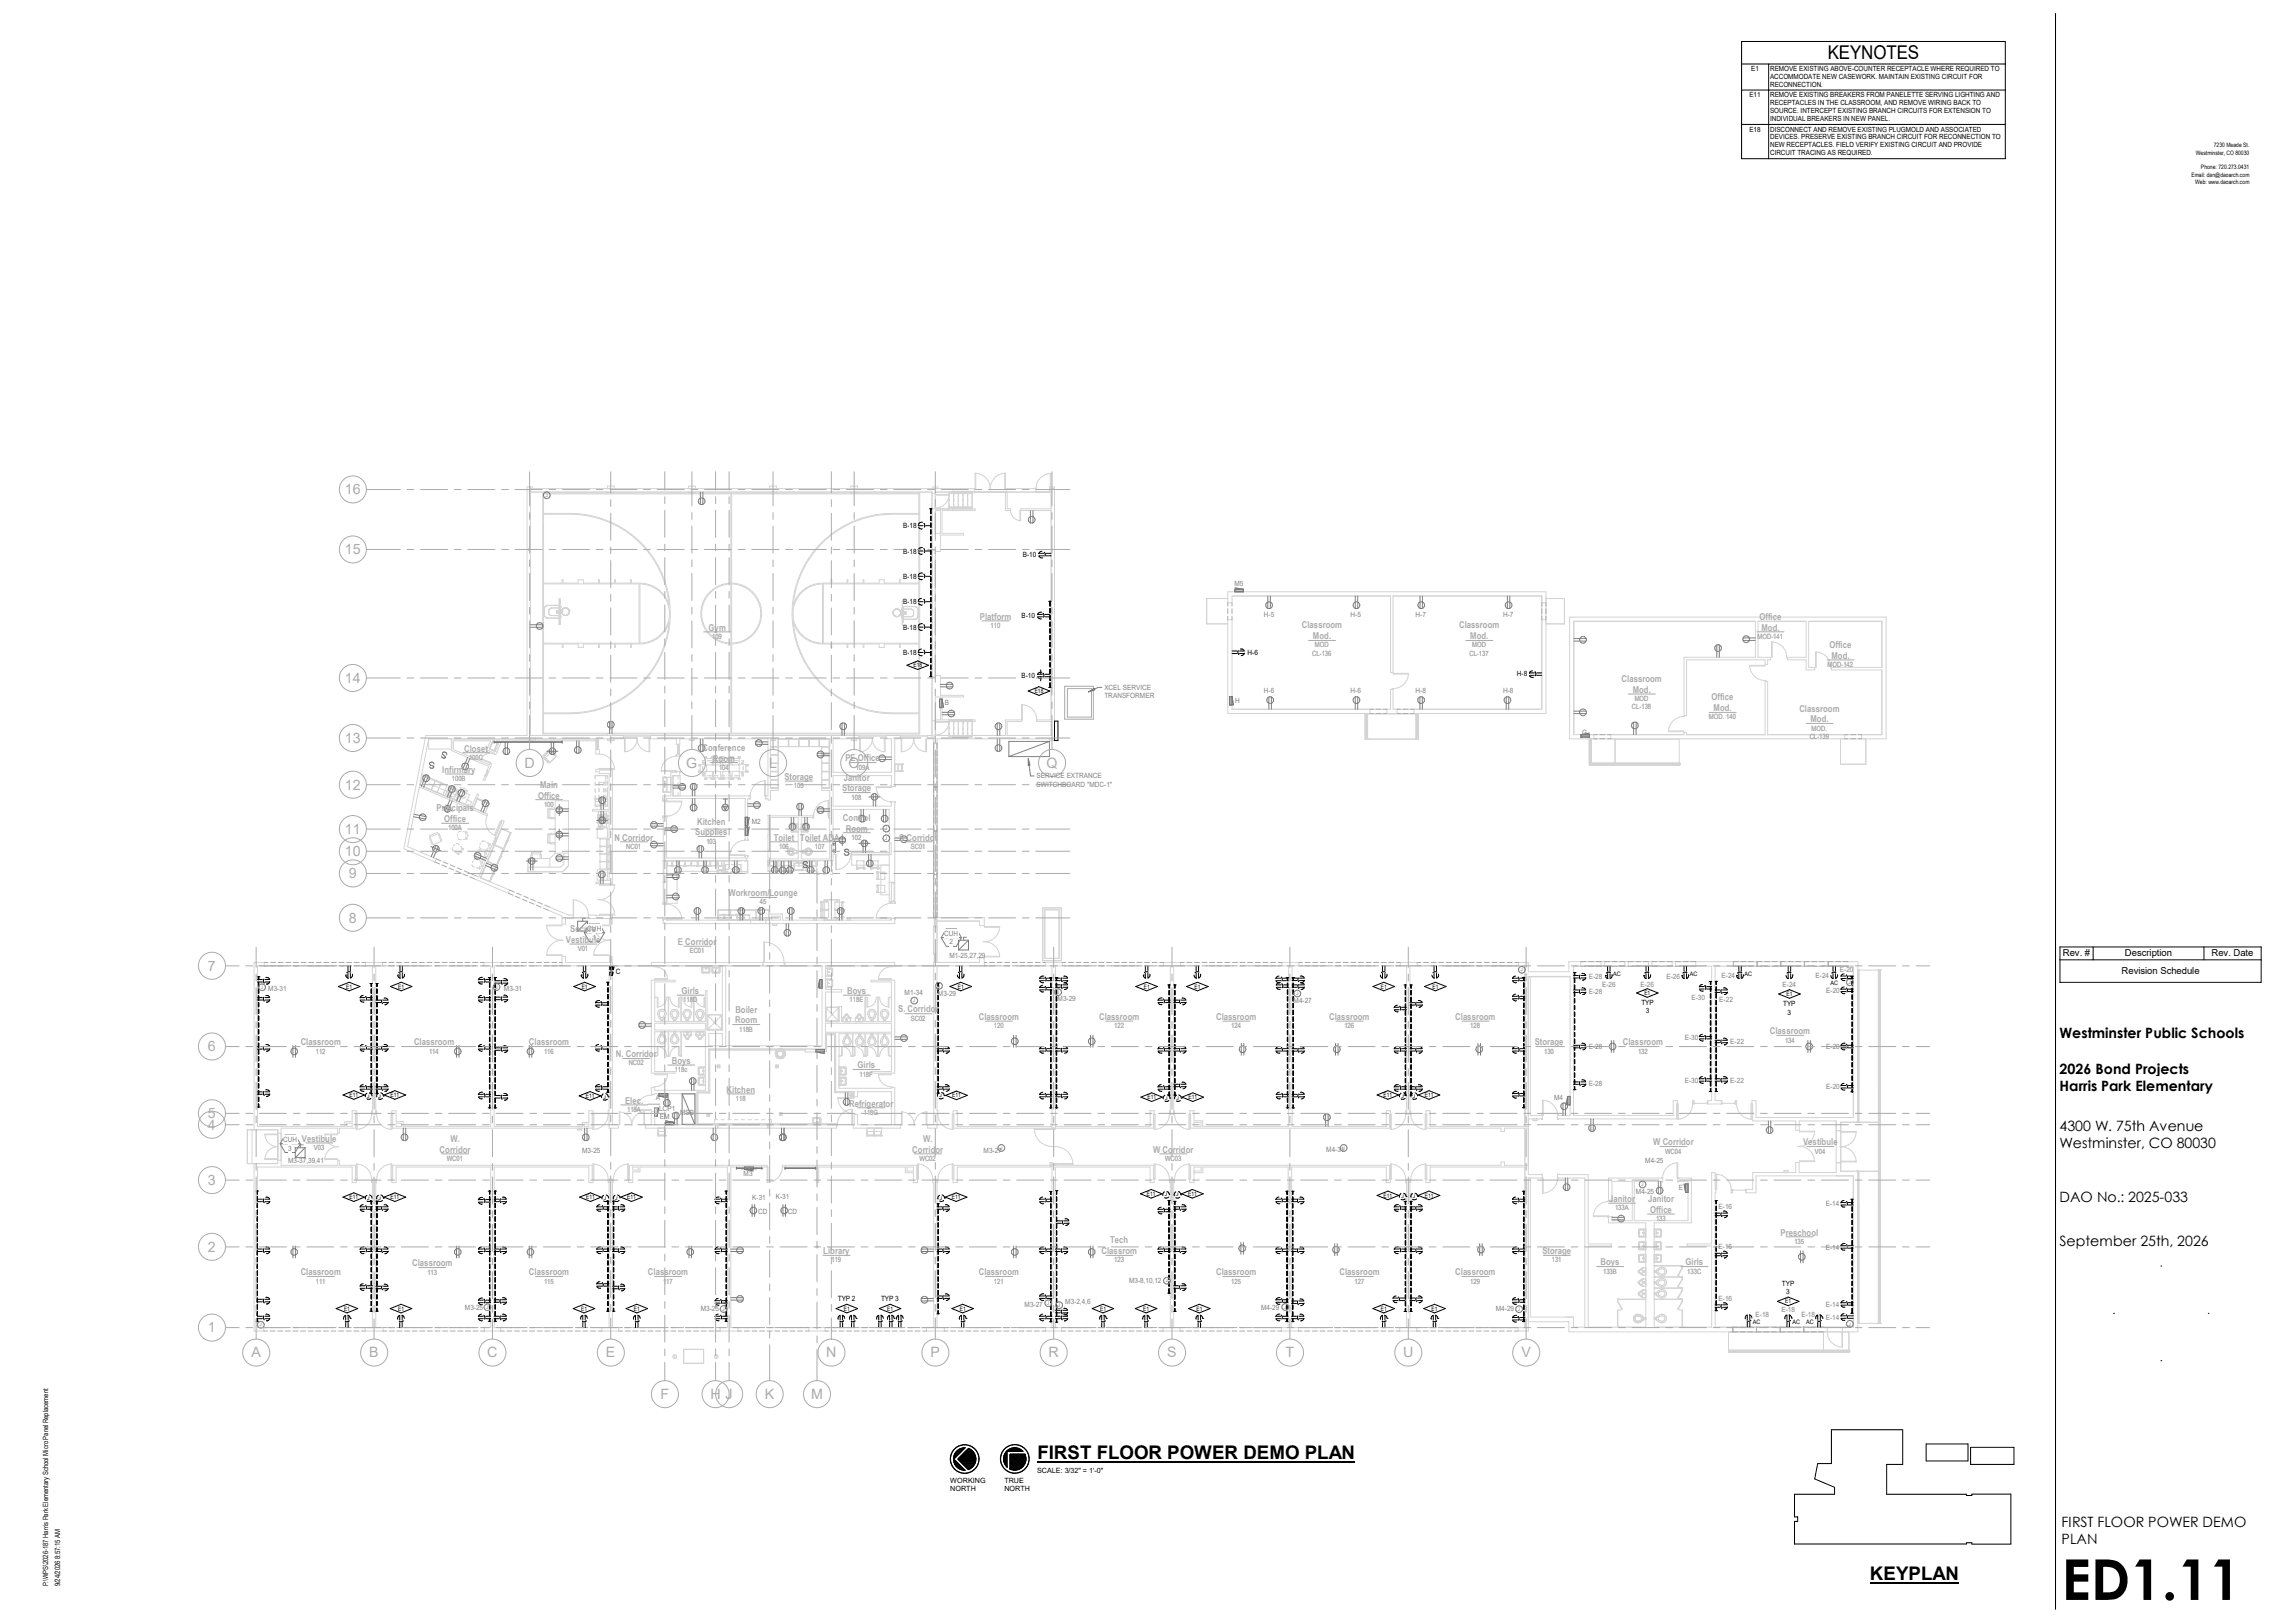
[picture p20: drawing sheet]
<svg xmlns="http://www.w3.org/2000/svg" width="1067mm" height="762mm" viewBox="0 0 1067 762" stroke-linecap="round" stroke-linejoin="round" font-family="sans-serif">
<defs><g id="words">
<text font-size="26.5" x="968" y="751">ED1.11</text>
<text font-size="8.9" x="858" y="28">KEYNOTES</text>
<g font-size="8.8">
<text x="487" y="685">FIRST FLOOR POWER DEMO PLAN</text>
<text x="878" y="742">KEYPLAN</text>
</g>
<g font-size="6.7" fill="#aaa">
<text x="162" y="232">16</text>
<text x="162" y="260">15</text>
<text x="162" y="321">14</text>
<text x="162" y="349">13</text>
<text x="246" y="360">D</text>
<text x="322" y="360">G</text>
<text x="361" y="360">L</text>
<text x="398" y="360">O</text>
<text x="491" y="360">Q</text>
<text x="162" y="371">12</text>
<text x="162" y="392">11</text>
<text x="162" y="402">10</text>
<text x="164" y="412">9</text>
<text x="164" y="433">8</text>
<text x="98" y="456">7</text>
<text x="98" y="494">6</text>
<text x="98" y="525">5</text>
<text x="98" y="530">4</text>
<text x="98" y="556">3</text>
<text x="98" y="588">2</text>
<text x="98" y="626">1</text>
<text x="118" y="637">A</text>
<text x="173" y="637">B</text>
<text x="229" y="637">C</text>
<text x="285" y="637">E</text>
<text x="388" y="637">N</text>
<text x="437" y="637">P</text>
<text x="492" y="637">R</text>
<text x="548" y="637">S</text>
<text x="604" y="637">T</text>
<text x="659" y="637">U</text>
<text x="714" y="637">V</text>
<text x="310" y="657">F</text>
<text x="334" y="657">H J</text>
<text x="359" y="657">K</text>
<text x="381" y="657">M</text>
</g>
<g font-size="6.7">
<text x="967" y="487">Westminster Public Schools</text>
<text x="967" y="504">2026 Bond Projects</text>
<text x="967" y="512">Harris Park Elementary</text>
<text x="967" y="531">4300 W. 75th Avenue</text>
<text x="967" y="539">Westminster, CO 80030</text>
<text x="967" y="564">DAO No.: 2025-033</text>
<text x="967" y="585">September 25th, 2026</text>
<text x="968" y="717">FIRST FLOOR POWER DEMO</text>
<text x="968" y="725">PLAN</text>
</g>
<g font-size="4.5">
<text x="969" y="449">Rev. #</text>
<text x="998" y="449">Description</text>
<text x="1038" y="449">Rev. Date</text>
<text x="996" y="457">Revision Schedule</text>
</g>
<g font-size="4.4" fill="#aaa">
<text x="460" y="291">Platform</text>
<text x="826" y="291">Office</text>
<text x="333" y="296">Gym</text>
<text x="611" y="295">Classroom</text>
<text x="685" y="295">Classroom</text>
<text x="827" y="296">Mod.</text>
<text x="617" y="300">Mod.</text>
<text x="690" y="300">Mod.</text>
<text x="859" y="304">Office</text>
<text x="860" y="309">Mod.</text>
<text x="761" y="320">Classroom</text>
<text x="767" y="325">Mod.</text>
<text x="804" y="329">Office</text>
<text x="805" y="334">Mod.</text>
<text x="845" y="334">Classroom</text>
<text x="850" y="339">Mod.</text>
<text x="218" y="353">Closet</text>
<text x="330" y="352">Conference</text>
<text x="335" y="358">Room</text>
<text x="397" y="357">PE Office</text>
<text x="208" y="363">Infirmary</text>
<text x="254" y="370">Main</text>
<text x="368" y="366">Storage</text>
<text x="395" y="372">Storage</text>
<text x="396" y="366">Janitor</text>
<text x="253" y="375">Office</text>
<text x="205" y="381">Principals</text>
<text x="209" y="386">Office</text>
<text x="327" y="387">Kitchen</text>
<text x="396" y="385">Control</text>
<text x="289" y="395">N Corridor</text>
<text x="326" y="392">Supplies</text>
<text x="363" y="395">Toilet</text>
<text x="376" y="395">Toilet ADA</text>
<text x="397" y="390">Room</text>
<text x="422" y="395">S Corridor</text>
<text x="342" y="421">Workroom/Lounge</text>
<text x="268" y="438">Secure</text>
<text x="266" y="443">Vestibule</text>
<text x="318" y="444">E Corridor</text>
<text x="320" y="467">Girls</text>
<text x="398" y="467">Boys</text>
<text x="345" y="475">Boiler</text>
<text x="422" y="475">S. Corridor</text>
<text x="460" y="479">Classroom</text>
<text x="516" y="479">Classroom</text>
<text x="571" y="479">Classroom</text>
<text x="624" y="479">Classroom</text>
<text x="683" y="479">Classroom</text>
<text x="345" y="481">Room</text>
<text x="831" y="486">Classroom</text>
<text x="141" y="491">Classroom</text>
<text x="194" y="491">Classroom</text>
<text x="248" y="491">Classroom</text>
<text x="721" y="491">Storage</text>
<text x="762" y="491">Classroom</text>
<text x="289" y="496">N. Corridor</text>
<text x="315" y="499">Boys</text>
<text x="403" y="502">Girls</text>
<text x="341" y="513">Kitchen</text>
<text x="293" y="518">Elec.</text>
<text x="399" y="520">Refrigerator</text>
<text x="142" y="536">Vestibule</text>
<text x="211" y="536">W.</text>
<text x="433" y="536">W.</text>
<text x="776" y="538">W Corridor</text>
<text x="847" y="538">Vestibule</text>
<text x="206" y="541">Corridor</text>
<text x="428" y="541">Corridor</text>
<text x="541" y="541">W Corridor</text>
<text x="756" y="564">Janitor</text>
<text x="774" y="564">Janitor</text>
<text x="775" y="570">Office</text>
<text x="836" y="580">Preschool</text>
<text x="521" y="584">Tech</text>
<text x="387" y="589">Library</text>
<text x="517" y="589">Classrom</text>
<text x="724" y="589">Storage</text>
<text x="141" y="599">Classroom</text>
<text x="194" y="595">Classroom</text>
<text x="248" y="599">Classroom</text>
<text x="304" y="599">Classroom</text>
<text x="460" y="599">Classroom</text>
<text x="571" y="599">Classroom</text>
<text x="629" y="599">Classroom</text>
<text x="683" y="599">Classroom</text>
<text x="752" y="594">Boys</text>
<text x="791" y="594">Girls</text>
</g>
<g font-size="3.4">
<text x="424" y="248">B-</text>
<text x="427" y="248">18</text>
<text x="424" y="260">B-</text>
<text x="427" y="260">18</text>
<text x="480" y="262">B-</text>
<text x="483" y="262">10</text>
<text x="424" y="272">B-</text>
<text x="427" y="272">18</text>
<text x="424" y="284">B-</text>
<text x="427" y="284">18</text>
<text x="480" y="290">B-</text>
<text x="483" y="290">10</text>
<text x="424" y="296">B-</text>
<text x="427" y="296">18</text>
<text x="424" y="308">B-</text>
<text x="427" y="308">18</text>
<text x="586" y="307">H-</text>
<text x="589" y="307">6</text>
<text x="712" y="317">H-</text>
<text x="715" y="317">8</text>
<text x="480" y="318">B-</text>
<text x="483" y="318">10</text>
<text x="289" y="457">C</text>
<text x="771" y="472">TYP</text>
<text x="837" y="472">TYP</text>
<text x="773" y="476">3</text>
<text x="839" y="476">3</text>
<text x="837" y="604">TYP</text>
<text x="393" y="611">TYP 2</text>
<text x="414" y="611">TYP 3</text>
<text x="839" y="608">3</text>
<text x="487" y="691">SCALE: 3/32&quot; = 1'-0&quot;</text>
<text x="446" y="696">WORKING</text>
<text x="446" y="700">NORTH</text>
<text x="472" y="696">TRUE</text>
<text x="472" y="700">NORTH</text>
<text x="23" y="727" transform="rotate(-90 23 727)">187 Harris Park Elementary School Micro Panel Replacement</text>
<text x="23" y="734" transform="rotate(-90 23 734)">2026-</text>
<text x="23" y="741" transform="rotate(-90 23 741)">WPS\</text>
<text x="23" y="745" transform="rotate(-90 23 745)">P:\</text>
<text x="28" y="745" transform="rotate(-90 28 745)">9/24/2026 8:57:15 AM</text>
</g>
<g font-size="3.4" fill="#7f7f7f">
<text x="580" y="275">M5</text>
<text x="593" y="290">H-5</text>
<text x="634" y="290">H-5</text>
<text x="665" y="290">H-7</text>
<text x="706" y="290">H-7</text>
<text x="519" y="324">XCEL SERVICE</text>
<text x="519" y="328">TRANSFORMER</text>
<text x="593" y="325">H-6</text>
<text x="634" y="325">H-6</text>
<text x="665" y="325">H-8</text>
<text x="706" y="325">H-8</text>
<text x="444" y="331">B</text>
<text x="580" y="330">H</text>
<text x="743" y="345">G</text>
<text x="487" y="365">SERVICE EXTRANCE</text>
<text x="487" y="369">SWITCHBOARD &quot;MDC-1&quot;</text>
<text x="353" y="387">M2</text>
<text x="276" y="437">CUH</text>
<text x="278" y="441">1</text>
<text x="443" y="439">CUH</text>
<text x="446" y="443">2</text>
<text x="446" y="450">M1-25,27,29</text>
<text x="746" y="460">E-28</text>
<text x="782" y="460">E-26</text>
<text x="808" y="459">E-24</text>
<text x="853" y="459">E-24</text>
<text x="864" y="456">E-20</text>
<text x="126" y="465">M3-31</text>
<text x="237" y="465">M3-31</text>
<text x="425" y="467">M1-34</text>
<text x="440" y="467">M3-29</text>
<text x="746" y="467">E-28</text>
<text x="752" y="463">E-26</text>
<text x="770" y="463">E-26</text>
<text x="837" y="463">E-24</text>
<text x="858" y="466">E-20</text>
<text x="497" y="470">M3-29</text>
<text x="607" y="471">M4-27</text>
<text x="794" y="469">E-30</text>
<text x="807" y="470">E-22</text>
<text x="791" y="488">E-30</text>
<text x="812" y="490">E-22</text>
<text x="746" y="493">E-28</text>
<text x="858" y="493">E-20</text>
<text x="746" y="510">E-28</text>
<text x="791" y="508">E-30</text>
<text x="812" y="508">E-22</text>
<text x="858" y="511">E-20</text>
<text x="308" y="517">A</text>
<text x="309" y="521">LCP1</text>
<text x="730" y="516">M4</text>
<text x="310" y="526">EM</text>
<text x="319" y="523">MSB</text>
<text x="133" y="536">CUH</text>
<text x="135" y="540">3</text>
<text x="273" y="542">M3-25</text>
<text x="462" y="542">M3-27</text>
<text x="623" y="541">M4-31</text>
<text x="772" y="546">M4-25</text>
<text x="135" y="546">M3-37,39,41</text>
<text x="349" y="552">M3</text>
<text x="353" y="563">K-</text>
<text x="356" y="563">31</text>
<text x="364" y="563">K-</text>
<text x="367" y="563">31</text>
<text x="768" y="561">M4-25</text>
<text x="788" y="559">E</text>
<text x="356" y="570">CD</text>
<text x="370" y="570">CD</text>
<text x="807" y="568">E-16</text>
<text x="857" y="566">E-14</text>
<text x="807" y="586">E-16</text>
<text x="857" y="587">E-14</text>
<text x="530" y="602">M3-8,10,12</text>
<text x="807" y="611">E-16</text>
<text x="218" y="615">M3-25</text>
<text x="329" y="616">M3-25</text>
<text x="481" y="613">M3-27</text>
<text x="500" y="612">M3-2,4,6</text>
<text x="592" y="615">M4-29</text>
<text x="702" y="616">M4-29</text>
<text x="836" y="616">E-18</text>
<text x="857" y="613">E-14</text>
<text x="824" y="618">E-18</text>
<text x="846" y="618">E-18</text>
<text x="857" y="620">E-14</text>
</g>
<g font-size="3.4" fill="#aaa">
<text x="465" y="295">110</text>
<text x="825" y="300">MOD-141</text>
<text x="334" y="300">109</text>
<text x="617" y="304">MOD</text>
<text x="691" y="304">MOD</text>
<text x="616" y="308">CL-136</text>
<text x="690" y="308">CL-137</text>
<text x="858" y="313">MOD-142</text>
<text x="768" y="329">MOD</text>
<text x="766" y="333">CL-138</text>
<text x="802" y="338">MOD. 140</text>
<text x="850" y="347">CL-139</text>
<text x="851" y="343">MOD.</text>
<text x="220" y="357">100C</text>
<text x="338" y="361">104</text>
<text x="402" y="361">109A</text>
<text x="212" y="367">100B</text>
<text x="373" y="370">105</text>
<text x="400" y="375">108</text>
<text x="255" y="379">100</text>
<text x="210" y="390">100A</text>
<text x="400" y="394">102</text>
<text x="294" y="399">NC01</text>
<text x="332" y="396">103</text>
<text x="366" y="399">106</text>
<text x="383" y="399">107</text>
<text x="428" y="399">SC01</text>
<text x="357" y="425">45</text>
<text x="271" y="447">V01</text>
<text x="324" y="448">EC01</text>
<text x="321" y="471">118D</text>
<text x="399" y="471">118E</text>
<text x="428" y="479">SC02</text>
<text x="347" y="484">118B</text>
<text x="467" y="483">120</text>
<text x="523" y="483">122</text>
<text x="578" y="483">124</text>
<text x="631" y="483">126</text>
<text x="690" y="483">128</text>
<text x="838" y="489">134</text>
<text x="148" y="495">112</text>
<text x="201" y="495">114</text>
<text x="255" y="495">116</text>
<text x="725" y="495">130</text>
<text x="769" y="495">132</text>
<text x="295" y="500">NC02</text>
<text x="317" y="503">118c</text>
<text x="404" y="506">118F</text>
<text x="346" y="517">118</text>
<text x="294" y="522">118A</text>
<text x="406" y="523">118G</text>
<text x="147" y="540">V03</text>
<text x="210" y="545">WC01</text>
<text x="432" y="545">WC02</text>
<text x="547" y="545">WC03</text>
<text x="782" y="542">WC04</text>
<text x="852" y="542">V04</text>
<text x="758" y="568">133A</text>
<text x="778" y="573">133</text>
<text x="843" y="584">135</text>
<text x="390" y="593">119</text>
<text x="523" y="593">123</text>
<text x="729" y="593">131</text>
<text x="201" y="598">113</text>
<text x="753" y="598">133B</text>
<text x="792" y="598">133C</text>
<text x="148" y="603">111</text>
<text x="255" y="603">115</text>
<text x="311" y="603">117</text>
<text x="467" y="603">121</text>
<text x="578" y="603">125</text>
<text x="636" y="603">127</text>
<text x="690" y="603">129</text>
</g>
<g font-size="3.3">
<text x="822" y="33">E1</text>
<text x="831" y="33">REMOVE EXISTING ABOVE-COUNTER RECEPTACLE WHERE REQUIRED TO</text>
<text x="831" y="37">ACCOMMODATE NEW CASEWORK. MAINTAIN EXISTING CIRCUIT FOR</text>
<text x="831" y="41">RECONNECTION.</text>
<text x="821" y="46">E11</text>
<text x="831" y="46">REMOVE EXISTING BREAKERS FROM PANELETTE SERVING LIGHTING AND</text>
<text x="831" y="49">RECEPTACLES IN THE CLASSROOM, AND REMOVE WIRING BACK TO</text>
<text x="831" y="53">SOURCE. INTERCEPT EXISTING BRANCH CIRCUITS FOR EXTENSION TO</text>
<text x="831" y="57">INDIVIDUAL BREAKERS IN NEW PANEL.</text>
<text x="821" y="62">E18</text>
<text x="831" y="65">DEVICES. PRESERVE EXISTING BRANCH CIRCUIT FOR RECONNECTION TO</text>
<text x="831" y="62">DISCONNECT AND REMOVE EXISTING PLUGMOLD AND ASSOCIATED</text>
<text x="831" y="69">NEW RECEPTACLES. FIELD VERIFY EXISTING CIRCUIT AND PROVIDE</text>
<text x="831" y="73">CIRCUIT TRACING AS REQUIRED.</text>
</g>
<g font-size="2.9">
<text x="429" y="313">E18</text>
<text x="486" y="325">E18</text>
<text x="758" y="458">AC</text>
<text x="793" y="458">AC</text>
<text x="819" y="458">AC</text>
<text x="163" y="464">E1</text>
<text x="187" y="464">E1</text>
<text x="273" y="464">E1</text>
<text x="450" y="464">E1</text>
<text x="537" y="464">E1</text>
<text x="561" y="464">E1</text>
<text x="648" y="464">E1</text>
<text x="673" y="464">E1</text>
<text x="772" y="467">E1</text>
<text x="839" y="468">E1</text>
<text x="859" y="462">AC</text>
<text x="164" y="515">E11</text>
<text x="183" y="515">E11</text>
<text x="275" y="515">E11</text>
<text x="447" y="515">E11</text>
<text x="650" y="515">E11</text>
<text x="669" y="515">E11</text>
<text x="539" y="516">E11</text>
<text x="558" y="516">E11</text>
<text x="164" y="563">E11</text>
<text x="183" y="563">E11</text>
<text x="275" y="563">E11</text>
<text x="295" y="563">E11</text>
<text x="447" y="563">E11</text>
<text x="539" y="561">E11</text>
<text x="558" y="561">E11</text>
<text x="650" y="562">E11</text>
<text x="669" y="562">E11</text>
<text x="838" y="612">E1</text>
<text x="162" y="615">E1</text>
<text x="187" y="615">E1</text>
<text x="273" y="615">E1</text>
<text x="298" y="615">E1</text>
<text x="396" y="615">E1</text>
<text x="417" y="615">E1</text>
<text x="451" y="615">E1</text>
<text x="517" y="615">E1</text>
<text x="537" y="615">E1</text>
<text x="562" y="615">E1</text>
<text x="648" y="615">E1</text>
<text x="672" y="615">E1</text>
<text x="823" y="621">AC</text>
<text x="842" y="621">AC</text>
<text x="848" y="621">AC</text>
</g>
<g font-size="2.8">
<text x="1039" y="69">7230 Meade St.</text>
<text x="1031" y="73">Westminster, CO 80030</text>
<text x="1029" y="83">Email: dan@daoarch.com</text>
<text x="1033" y="79">Phone: 720.273.0431</text>
<text x="1031" y="86">Web: www.daoarch.com</text>
</g>
<g font-size="2.3" fill="#7f7f7f">
<text x="256" y="233">J</text>
<text x="416" y="390">J</text>
<text x="416" y="394">J</text>
<text x="714" y="456">J</text>
<text x="868" y="462">J</text>
<text x="122" y="464">J</text>
<text x="233" y="464">J</text>
<text x="440" y="464">J</text>
<text x="496" y="467">J</text>
<text x="609" y="467">J</text>
<text x="429" y="471">J</text>
<text x="470" y="540">J</text>
<text x="630" y="540">J</text>
<text x="771" y="557">J</text>
<text x="547" y="602">J</text>
<text x="228" y="615">J</text>
<text x="339" y="615">J</text>
<text x="492" y="613">J</text>
<text x="497" y="614">J</text>
<text x="603" y="614">J</text>
<text x="713" y="615">J</text>
<text x="122" y="623">J</text>
<text x="868" y="622">J</text>
</g>
<g font-size="2.3">
<text x="172" y="515">J</text>
<text x="178" y="515">J</text>
<text x="283" y="516">J</text>
<text x="441" y="515">J</text>
<text x="658" y="515">J</text>
<text x="663" y="515">J</text>
<text x="547" y="516">J</text>
<text x="552" y="516">J</text>
<text x="172" y="563">J</text>
<text x="178" y="563">J</text>
<text x="284" y="563">J</text>
<text x="289" y="563">J</text>
<text x="441" y="563">J</text>
<text x="547" y="562">J</text>
<text x="552" y="562">J</text>
<text x="658" y="563">J</text>
<text x="663" y="563">J</text>
</g>
</g></defs>
<g fill="#c0c0c0">
<path d="M350 384h1v4h-1z"/>
<path d="M350 548h4v1h-4z"/>
<path d="M312 527h4v1h-4z"/>
<path d="M309 514h4v1h-4z"/>
</g>
<path d="M286 454h2v4h-2z" fill="#7f7f7f"/>
<g fill="#c0c0c0">
<path d="M736 515h1v4h-1z"/>
<path d="M791 556h2v4h-2z"/>
<path d="M385 460h1v4h-1z"/>
<path d="M340 379h2v1h-2z"/>
<path d="M441 328h1v4h-1z"/>
<path d="M742 345h4v1h-4z"/>
<path d="M577 327h1v4h-1z"/>
<path d="M580 277h4v1h-4z"/>
<path d="M383 493h4v1h-4z"/>
<path d="M350 388h1v4h-1z"/>
</g>
<g fill="none" stroke="#d4d4d4" stroke-width=".47">
<path d="M249 229v116h44v2h-80h67v1h-44l-3 5M250 229h-3v116h-47l-10 53 14 7 1-2-14-5 6-29 32 14M255 232h177v113h-177zM285 229v-1h3v1M285 231h3M323 229v-1h3v1M323 231h3M361 229v-1h4v1M361 231h4M399 229v-1h4v1M399 231h4M438 239h20v1h-16v10h10v1h-10v8h-3"/>
<path d="M438 232h1M438 229h2M439 240h3v10h-3zM439 232h7a6 6 0 0 1-7 6M439 232h7M446 238h.1M446 239h.1M446 231h.1M446 231v8h10M446 238h10M446 231h10M446 232v1"/>
<path d="M446 234v2M446 237v1M447 231h9v8h-9M447 231h.1M448 232v6M448 232v1M448 234v2M448 237v1M450 232v6M450 232v1M450 234v2M450 237v1"/>
<path d="M452 232v6M452 232v1M452 234v2M452 237v1M454 232v6M454 232v1M454 234v2M454 237v1M456 232h-10M457 231v-2h-208v2h189v115h1v-8h-1M458 222v7zM458 222l3 1 2 2 2 4"/>
<path d="M465 229v1M472 222v7zM472 222l-3 1-2 2-2 4M472 231v9h3M473 231v8h2v1M475 240a5 5 0 0 0 4 4M486 229v2M493 231v-2h2v119h-2v-1M493 222a7 7 0 0 0-7 7h-13v2M493 222v7h2M493 222v7M494 231h-55v8"/>
<path d="M494 229v10h-15v5M249 258h-1h1M255 241a62 62 0 0 1 31 4 47 47 0 0 1 28 39 15 15 0 0 0-17-10v-2l-1 2h-7v-2v2h-8v-2v2h-7v-2h-3v2h-7v-2v2h-9v-29M255 244v-12h88v42a14 14 0 0 0-14 14 14 14 0 0 0 14 14v42h-88v-12M255 241a63 63 0 0 1 32 4 47 47 0 0 1 27 53 47 47 0 0 1-46 37h-13M431 241a62 62 0 0 0-31 4 47 47 0 0 0-28 39 15 15 0 0 1 18-10v-2h1v2h7v-2v2h7v-2l1 2h7v-2h2v2h7v-2l1 2h8v-29M431 244v-12h-87v42a14 14 0 0 1 14 14 14 14 0 0 1-14 14v42h87v-12M431 241a62 62 0 0 0-31 4 47 47 0 0 0-27 53 47 47 0 0 0 46 37h12M438 258h1v60h-1M479 244v-4h15v98h-7M255 274h45v28h-45zM300 274a14 14 0 0 1 14 14 14 14 0 0 1-14 14z"/>
<path d="M333 278a14 14 0 0 1 10-4v28a14 14 0 0 1-13-9 14 14 0 0 1 3-15zM344 274a14 14 0 0 1 13 14 14 14 0 0 1-13 14zM377 278a14 14 0 0 1 9-4v28a14 14 0 0 1-13-9 14 14 0 0 1 4-15zM387 274h44v28h-44zM256 285l7-1v6h-7v-1v-3zM261 287h.1M261 287l1 1M262 287h.1M262 287h-1M262 288h.1M262 287h1M263 281v12z"/>
<path d="M263 287l-1 1M263 285h-4l-1 1v2v1h5M263 287h-2v1h2M263 290h.1M263 285h.1M263 289h.1M263 286h1M263 288h1M264 287v1M264 287h.1M264 286v2M264 288h.1"/>
<path d="M264 286a1.8 1.8 0 0 1 2-1 1.8 1.8 0 0 1 1 2M264 286v1M264 286h.1M267 287h.1M267 287a1.8 1.8 0 0 1-1 2 1.8 1.8 0 0 1-2-1M422 286h.1M422 289l-1 1M422 286l1 1M422 286a1.8 1.8 0 0 0-3 1 1.8 1.8 0 0 0 2 3M423 287h.1M423 287v1M423 288l-1 1"/>
<path d="M423 288v1h1M423 288h.1M423 287v2M424 287h-1M424 290h.1M424 285h.1M424 286h.1M424 282v12zM424 285h6l1 1v3l-1 1-6 1M424 287h1v1h-1M424 286h4l1 1-1 2-4 1M424 288h.1"/>
<path d="M424 287v1M424 288h1M424 287h.1M425 287h-1M425 287h.1M425 287v1M576 281h-9v12h9M724 291h2M724 283h2M726 281h9v12h-9M737 290h149v57h-149zM739 292h85v17h-33v27h1v-26h37v2h1v-2h1v-1h-6v-17h23v17h-9v1h9v5h4v-2h-3v-21h35v21h-24v2h24v30h-54v-25h-1v25h-37v-1h-1v1h-52z"/>
<path d="M439 317h3v9h10v1h-10v11h5M654 316h7zM661 316a7 7 0 0 1-7 7M822 312l7 1zM822 313a7 7 0 0 0 7 6M832 301v7zM832 301a7 7 0 0 1 7 8M852 306l1 7zM853 306a7 7 0 0 1 7 8M255 331v-29h9v2v-2h7v2h3v-2h7v2v-2h8v2v-2h7l1 2v-2a15 15 0 0 0 17-10 47 47 0 0 1-46 43h-13M431 331v-29h-8v2l-1-2h-7v2h-2v-2h-7v2l-1-2h-7v2v-2h-7v2h-1v-2a15 15 0 0 1-18-10 47 47 0 0 0 47 43h12M439 327h3v11h-3z"/>
<path d="M439 339h7a6 6 0 0 1-7 6M446 338h10v8h-10zM446 338h10h-9M446 339v1M448 339v6M448 339v1M450 339v6M450 339v1M452 339v6M452 339v1M454 339v6M454 339v1"/>
<path d="M456 338h2v1h-19M480 331v7h-8v7h-33M480 331v8h-7v6h21v-6h-7v-1M480 331a7 7 0 0 1 7 7M641 335h25v12h-25zM641 335v12M641 335h.1M642 335v12M642 335h.1M643 333v2h-67v-44h2v42h75v-9h1v9h70v-53h-70v36h-1v-36h-75v3h-2v-5h150v57h-62v-2M651 333v2h5v-2M665 335v12"/>
<path d="M665 335h.1M666 335h.1M666 335v12M791 336a7 7 0 0 0-8 7M201 347h11v5l18 8-1 2M201 347l-4 22M201 347v5h11v-5M226 357v-1l4 2M226 357l4 1M230 358l1 1-2 3M231 348l3 1-1 4-3-1 2 1M231 348l3 1"/>
<path d="M231 348l-1 4h2M232 348h-1M232 354l-3-2 1-4h-17v4l17 7v-1M232 354a5 5 0 0 0-6 3M232 352l1 1M232 352h.1M233 348h2h-1zM233 350l1-1-3-1-1 4 2 1 1-2M233 353h.1M233 353v1h-1M234 349l-2 3M234 349h.1"/>
<path d="M249 347v1h2v-1M255 355h.1M255 355l1 1M256 356h-1l2 2h1M256 356v1M256 356h.1M256 356l2 2M258 358h-1M258 352l-3 3M258 352l2 3M258 352h.1M258 352l1 1-3 3"/>
<path d="M258 352l1 1M258 353l1-1 2 2v1M259 353l1 2M259 353h.1M259 353l2 1M260 355h1l-3 3-2-2M261 355l-3 3M261 355h-1M261 354h.1M261 354v1M280 352h1v2h-1zM280 347v5"/>
<path d="M280 347h1M280 351h1M280 347v4M281 347v5M281 354a7 7 0 0 1 8 7M285 345h.1M285 347v1h3v-1M288 345h.1M293 346h12M293 347l1 6zM294 353a6 6 0 0 0 5-7 6 6 0 0 0 6 7M305 347v6z"/>
<path d="M318 355h-1h2M318 349v5M318 350h1M318 354h1M318 350v4M319 350v4M319 349v5M319 355v-1h-1v1a7 7 0 0 0-8 7M324 347v1h2v-1M328 359h.1M328 359v1M329 359h-1"/>
<path d="M329 359h.1M329 359v1M329 359v3h3v-3M329 359h3M330 360v1M330 358h1zM331 357h-1v1M331 355h.1M331 356v3h3M331 356h1M331 356h.1M331 355v1"/>
<path d="M331 356h3M332 359h.1M332 357h2M334 356h.1M334 355h.1M334 355l1 1M334 355h1M334 356v3M334 355v1M334 359h.1M335 355h.1M335 356h.1"/>
<path d="M335 355v1M335 356h-1M335 356h3v3h-3zM335 356h1M335 357h2M337 356h1M338 355h.1M338 356h.1M338 355v1M339 357h1M339 355h.1M339 355h1"/>
<path d="M339 356h1M339 356h.1M339 355v4h4v-3h-4M339 355v1M340 355h.1M340 356h.1M340 355v1M342 357h1M342 356h1M343 355h.1M343 356h.1M343 355v1"/>
<path d="M343 356h-1M344 355h.1M344 359h.1M344 356h1M344 356h.1M344 356h3v9M344 355v4M344 355v1M345 357h2M346 356h1M347 355h.1M347 356h.1"/>
<path d="M347 355v1M347 356h-1M348 357h1v1M348 358h1zM349 360v1M350 359v3M350 359h.1M350 359v1M351 359h.1M351 359v1M351 359h-7M362 358h3"/>
<path d="M362 350h3M362 355h3M362 354h3M364 347v1h-2M365 347v24h-3v5l-3-1M365 347h25M366 347v4M370 347v4M375 347v4M380 347v4M385 347v4M386 358h3"/>
<path d="M386 355h3M386 354h3M389 347v23M389 350h-3v21h4v12h-1v-7M390 351h-28M400 347v1h2v-1M403 346h13M404 347v6zM410 348l-1 2a6 6 0 0 1-5 3M410 346v2M410 348a6 6 0 0 0 5 5M415 347l1 6z"/>
<path d="M420 359h4M422 359h1v3h-1zM423 346h12M423 347v6zM423 353a6 6 0 0 0 6-7 6 6 0 0 0 6 7M424 359h.1M424 359v3M435 347v6zM438 345h-3v2h3v2h2v-2h55M446 341v2M446 344v1M447 346h9z"/>
<path d="M448 341v2M448 344v1M450 341v2M450 344v1M452 341v2M452 344v1M454 341v2M454 344v1M641 347h.1M642 347h.1M665 347h.1M666 347h.1"/>
<path d="M746 347v12l1-12M746 359h.1M746 359h42M747 358h41M747 359h41M747 347v12M748 345v2M756 345v2M758 347h30v12M758 347v12M783 343l8 1zM788 359h.1"/>
<path d="M788 358h.1M788 359h-42M864 347v12h12v-12M866 345v2M874 345v2M197 369h2M197 369l24 10 3-6h1l-3 6M198 364l22 9-2 5M199 364l5 3M199 364l-2 5M200 367l-2-1-1 3M200 370l2 1"/>
<path d="M201 368l2 1M202 365h.1M202 371l3 1M203 369l-1 2M203 369l2 1M204 367l-1 4 2 1M204 367l3 1M204 367h.1M205 372l3 1M206 372l2 1M207 370l2 1M207 368l3 1-2 4"/>
<path d="M207 368l-2 4M209 371l-1 2M209 371l2 1M210 374h1zM211 373h.1M211 370l4 1-2 4-4-2zM211 373h-1l1-3 3 2-1 2h-1M212 373l-1 1zM212 372h.1M212 374h.1M213 373l5 2M215 374l-1 2"/>
<path d="M215 372v1v1M216 374l1 1M217 370h-1h1M217 371l-1-1-1 2M218 370v1M218 370h.1M218 371l1 1M219 374l-2 1M219 375l2 1v3l-3-1M219 372v1M219 371h1h-1M219 372h.1"/>
<path d="M222 379l7 3v1M224 375l6 2M224 375l-2 4M224 375h.1M224 375l2 1M226 376h.1M226 376h1M227 376h.1M227 376l3 1M228 364l-1 2h1v-2M228 364h.1M228 364h1h-1"/>
<path d="M229 362l-1 2M229 362h.1M229 363l-1 1M229 362v1zM230 377l-2 5-6-3M230 377h.1M257 380v4M257 380h.1M258 380v4M259 380h2M259 380h-2M259 380h.1"/>
<path d="M261 380h.1M279 376h3M279 375h3M279 367v2M279 370v2M280 361h9h-8v1h7v53h-8v-1h1v-1h5v-32h-8v-1h8v-17h-5v-1h-1zM281 370v2M281 373v2h3M282 376v2M282 378h2M282 361h.1M282 361h6"/>
<path d="M282 364h-3v2M283 364h2v2M283 375h2M283 367v2M283 370v2M283 373v2M284 367v2M284 370v2M284 373v2M284 376v2h-5M284 376h1M284 378h1"/>
<path d="M284 364v5M284 367h-3v2M285 367v2M285 370v2M285 372v1M285 373v5h-1v-2h-2v2h-3v-4M288 361h.1M310 362h8v1h-3v11h-4v2M310 362h9v1M311 372h.1M311 365h.1M311 368h.1"/>
<path d="M311 365v3M311 376h2M311 372h4M311 365h4M311 368h4M311 369v3M311 365h2v3h-2M312 365h.1M312 368h.1M312 369h.1M313 376h7M313 369v3h-2"/>
<path d="M313 369h1M316 369h3M317 362v1M318 364v2M318 367v4M318 372v2M319 362v2M319 374v-10h-3v10h36M320 376h-7v-1h37v20a7 7 0 0 0-7 6M320 376a7 7 0 0 1-7 7v20h37v-2h-7M328 362h.1M328 362h1"/>
<path d="M328 361v1M329 362h.1M329 361v1M330 363v1h1M330 363h1zM331 365h.1M331 362v3M331 365v1M331 366h1M331 366h.1M331 365h3M331 362h.1"/>
<path d="M331 362h3M332 364h2M334 366h.1M334 365h.1M334 362v3M334 362h.1M334 365h1M334 366h1M335 366h.1M335 365h.1M335 365v1M335 366h-1"/>
<path d="M335 365v-3h3v3M335 366h1M335 365h3M335 364h2M337 366h1M338 366h.1M338 365h.1M338 365v1M339 364h1M339 366h.1M339 365h.1M339 362v4"/>
<path d="M339 365h4M339 366h1M339 362h4M339 362h.1M340 366h.1M342 364h1M342 366h1M343 366h.1M343 365h.1M343 362v3M343 365v1M343 362h.1"/>
<path d="M344 365h.1M344 366h.1M344 362v4M344 365h3M344 366h1M344 362h7M344 362h.1M345 364h2M347 366h.1M347 365h.1M347 365v1M347 366h-1"/>
<path d="M348 363h1zM349 363v1h-1M350 362h.1M350 361v1M351 362h.1M351 361v1M352 374h.1M352 375h-1v20M352 374v1M359 367v7h2v-27h-42v2h-1v-2h-13v-2h98v2h-12v16h28v-16h-3v-2h7v2h-3v22M359 367v8h1M359 367a7 7 0 0 0-7 7"/>
<path d="M360 374h.1M362 362h3M362 370h3M362 366h3M365 370h-3v-23h28v23h-4M386 362h3M386 370h3M386 366h3M389 376a7 7 0 0 0-7 7h-21v26h10M389 376l1 8M391 364h28v6h-8a7 7 0 0 0 8 6v2h-28zM419 369h-1"/>
<path d="M419 377l-1-1h2v1M420 376v48M420 369l-9 1M420 362h4M422 362h.1M423 362h.1M424 362h.1M202 392l3-1 2 4-4 2zM202 393l1 3M206 391l-4 2M206 392l1 2v1M213 398l-1 1 1 1"/>
<path d="M213 397h.1M214 396h1l1 1M215 392v1M215 393l1 1h1M216 400l-1 1-1-1M216 397l1 1-1 1M217 390h-1l-1 1M217 400h-1M217 399l1-1-1 1M217 390l2 1v1M219 393v1h-2M219 391v-1v1"/>
<path d="M219 393v1v-1M219 392v1M220 392v1M225 397v1l1 1M226 396l-1 1M226 399h-1h-1M227 400l1 1-1 1M228 395h-1h-1M229 396v1M229 383a7 7 0 0 0 3 9M229 398l-1 1h-1M229 399v1v-1"/>
<path d="M230 398h.1M230 397v-1v1M231 396l-6 16-2-1M231 396h1M232 396h.1M232 396l-7 16 14 6v1l-16-6M232 397l4 2M233 393v1M233 393l-2 3M233 394h.1M233 394l-1 2M235 386l1-1 1 1-4 8"/>
<path d="M235 386h1l-3 7M235 386l-3 6M236 399l-5 14 1-4M236 399h1M237 399l-4 7M237 399l-2 3M237 397v1M238 395h.1M239 394l-1 1M240 391l-5-2-9 23 4 2M240 391l-10 23M240 391h.1"/>
<path d="M240 391l-1 3M240 391l-3 8M250 400h.1M254 400h.1M257 384h.1M257 392v4M257 396h.1M257 384h2M257 396h2M257 392h.1M258 392v4M259 384h1"/>
<path d="M259 384h2M259 391v1M259 396h1M259 392h-2M259 396h2M259 392h2M259 391h2M259 391h.1M260 384h.1M260 396h.1M261 384h.1M261 384h-1"/>
<path d="M261 396h.1M261 392h.1M261 396h-1M280 389h5v5h-5zM280 386h.1M280 386h1M281 386h.1M281 386v1M281 383h.1M281 383v3M281 383v1M281 385v1"/>
<path d="M281 381h4v7h-4zM281 385h.1M281 384h.1M281 385h5M281 384h5M281 385h4v1M281 388h.1M281 384v2M281 388h1M282 388h.1M282 383h1M282 386h.1"/>
<path d="M282 383h.1M282 385h.1M282 386h1M282 383v3M282 394v3M282 398v3M282 386h1h-1M282 385h1M282 397h.1M282 394h4M282 385v1M282 398h3"/>
<path d="M282 398h.1M282 384h.1M282 384h1M282 383v1M282 384v1M282 394h.1M282 383v2M282 387h.1M282 383v4M282 387v1M282 384v1h1M283 384h.1"/>
<path d="M283 383h.1M283 385h.1M283 386h-1M283 383v3M283 384h-1v1M283 383h-1M283 384l-1 1M283 386h.1M283 387h.1M283 383h-1v4h1M283 383v4M284 384h.1"/>
<path d="M284 385h.1M284 382h.1M284 386h.1M284 387h.1M284 382v5M284 383h1M284 386h1M284 382l1 1M284 384v2M284 386l1 1M284 383h.1M284 383v1"/>
<path d="M285 386h.1M285 383h.1M285 384h.1M285 386l-1 1M285 385h.1M285 384h-4M285 394h.1M285 397h-3M285 383h-1M285 387h.1M285 398h.1M285 394v3"/>
<path d="M285 398v3M285 397h.1M285 384v1M285 386v1M285 398h1M285 383v1M285 387h-1v-5h1v5M285 394h1M285 394v7M285 397h1M286 397h.1M286 394h.1"/>
<path d="M286 398h.1M286 397l-1 1M286 398h-1M286 400h2M311 384v-1h2v1M311 383v41M350 394v1h1v-1M361 383h.1M361 392h.1M362 384h13v19h-13zM362 399h-1l1 1M370 400h.1"/>
<path d="M370 399v1M371 399l-1 1M371 399h.1M371 399h1M372 399h.1M372 399h-1M372 387h2v3h-2zM372 399v1M372 400h.1M372 399h1a1.8 1.8 0 0 0-2-1 1.8 1.8 0 0 0-1 2M373 399l2 1M374 389h.1"/>
<path d="M374 400h.1M375 387h-4v3l4 1M376 387h4l-1 4h-3M377 400h.1M377 387h2v3h-2zM377 389h.1M377 389h1M378 389h.1M378 389h-1M378 399a1.8 1.8 0 0 1 2-1 1.8 1.8 0 0 1 1 2M378 399l-2 1M379 400h.1"/>
<path d="M379 399h-1M379 399h.1M379 399v1M379 399h1zM379 399h1M380 399h.1M380 399h1M381 399h.1M381 399v1M381 400v1h-1M381 400h.1M382 383v1"/>
<path d="M382 384h-6v19h14l-1-19M389 383h1M418 396v5h-18M216 401h-1h1M222 406v1h1M222 404v1M223 402l2 1M224 400v1M224 404l-1-1v1M225 404l1 1v1M225 407v1l-1-1M225 407v1h1"/>
<path d="M226 406v1M226 405h1M227 406l-1 1M227 402l-1 1h-1M227 403v1l1-1M228 402v1M228 401v-1v1M229 404l4 2M230 414h.1M232 409h.1M232 409v1M233 406l-1 3"/>
<path d="M234 405h.1M235 403h.1M235 402h.1M235 402v1M249 401v2M249 401h1M249 401h.1M250 401v2M250 401h4M250 400v1M250 400h4M254 403h.1"/>
<path d="M254 401v2M254 400v1M254 401h.1M258 403h-10v6h16l3-2M258 403v4M261 401v-25h6v31M261 401h6M261 401l-3 2M265 401v5l-2 1h-15v2h16l3-2M280 408h5v5h-5zM281 415l8 1zM282 401v3"/>
<path d="M282 401h3M282 401h.1M282 404h.1M282 408h.1M282 408h3M285 404h-3M285 405h-3v3M285 401h-3M285 408h.1M285 401h.1M285 405h.1M285 401v3"/>
<path d="M285 405v3M285 404h.1M285 408h1M285 401v7M285 401h1M285 404h1M286 401h.1M286 404h.1M286 408h.1M286 405h.1M286 404h-1M286 408h-1"/>
<path d="M286 401h-1M286 405h-1M286 410h1M286 410h2M287 400h.1M287 400v9M287 410v-1l1 1M288 400h-2M289 416l-2 4-2 1-3 1M311 414h2M312 404v1M312 404v20"/>
<path d="M312 414v1M312 414h1M313 404v20a7 7 0 0 1 7 7M313 404v20h-2h7v-15h19v-5h-26M313 404v2h3M315 407h.1M316 404v3M316 404v2h2v-2M316 407h.1M319 404v3M319 404v2h2v-2M321 407h.1"/>
<path d="M322 404v3M322 404v2h2v-2M322 407h.1M325 404v3M325 404v2h2v-2M327 407h.1M328 404v3M328 404v2h2v-2M328 407h.1M331 404v3M333 407h.1M333 404v2h-2"/>
<path d="M334 406h2M334 404v3M334 407h.1M336 404v3h-23M337 404v5h3M337 409v1M337 407h3M339 404v3M339 409v1M340 404v2M340 408v2M340 409h2"/>
<path d="M340 404v3M340 407v3M341 408h1M342 404h-5v3h3v2h-3v1h5M342 406h-1v3M342 410h1M343 401l8 1M343 404h2M343 410h3M343 409h2M343 408h2M343 406h2"/>
<path d="M346 404h2M346 410h3M346 409h5M347 406h1v3M347 408h1M350 404h1v3M350 402h.1M351 402l-1 2h-39M351 407v3h-1M361 404h30v-3h1v-1h-1v-20h27v44h1M361 407h7M361 404v2h5v-2"/>
<path d="M361 404v3M361 404v5M361 404h22M363 407h.1M363 404v2M364 404v5M364 404v2M364 407h.1M365 404v2M365 404v3M365 407h.1M367 404v5h4v-5"/>
<path d="M367 407h.1M370 407h1M370 400a1.8 1.8 0 0 0 1 2 1.8 1.8 0 0 0 2-1l-1-1M370 400l1 1M371 401h.1M371 401h1M371 404v2h-4M371 406h3M372 401h.1M372 401h-1M372 400v1M373 409v-4h4v4"/>
<path d="M373 408h.1M373 406h4v2M373 406v2M373 408h4M373 405v1M374 405h.1M375 400l-2 1M375 406h.1M375 405v1zM376 405h.1M376 400l2 1M377 408h.1"/>
<path d="M378 404v3h6v-3M378 401v-1l1 1M378 404v2M379 400v1M379 404v5h4v-5M379 404v2M379 401h.1M379 401h1M379 407h.1M380 401h.1M380 407h.1M381 404v3"/>
<path d="M381 400l-1 1M381 404v2M381 407h.1M381 400a1.8 1.8 0 0 1-1 2 1.8 1.8 0 0 1-2-1M383 404v2M383 404h-22M383 409h-22M384 404v2h-8M384 404h1M384 408v3h1M387 404h1M387 411h1"/>
<path d="M390 404h1v3M391 408v3h-1M392 401l1 7zM399 401a7 7 0 0 1-6 7M400 401h18M402 407v1M402 408h4M402 407h.1M402 408h.1M402 404v3M402 407h4M405 408h.1"/>
<path d="M405 408h1M406 408h-1M406 408h.1M406 407h.1M406 404h-4M406 404h.1M406 404v4M409 408h.1M409 407h.1M409 404h.1M409 407v1h3M409 407h3"/>
<path d="M409 404h3M409 404v3M412 410h.1M412 413h.1M412 413h3M412 419h.1M412 416h.1M412 409v1M412 409h.1M412 410v3M412 416v3M412 408h.1"/>
<path d="M412 407h.1M412 404h.1M412 404v4M412 416h3v3M412 413h1M412 410h1M412 419h3M414 406v14h4M415 410h-3M415 410v3M415 410h.1M415 413h.1"/>
<path d="M415 419h.1M418 414h2M418 400h-18v6h18M419 414v10a7 7 0 0 0-8 7M419 415h1M420 415v8M420 414v1v-1M257 434l7 1zM257 435l1 4 2 2h3M269 422v9h-3v3h-2v-4l-7-3M269 422v8h-2l-9-4M269 422a7 7 0 0 1 7 8"/>
<path d="M276 430v1h12v-1h-2M279 434l7 1zM279 435l1 4 2 2h3M281 422h1M282 422l3 1 2 2 2 4M286 434h1M286 432h1M286 431v3h1v-3M287 432v2M289 429h-8v1h-5M289 429l-8 1M311 424h2"/>
<path d="M312 424h.1M313 432h.1M320 431h-7v1h48v-5h-24v5M320 431l-9 1M337 427h24M337 430h15v2M337 430v2M340 429h.1M340 430h.1M340 430v2M340 427h.1M341 429h.1"/>
<path d="M341 429v1M343 427v5M343 430v2M346 429h.1M346 429v1M346 427h.1M346 430v2M346 429h1M346 430h1M349 427v5M349 430v2M349 429h1"/>
<path d="M349 430h1M352 430v2M352 427h.1M352 432v2M355 427v5M358 427h.1M360 432v2M361 427v5M361 429h6v3h52v-1h-8M362 430h4v2h-4zM363 434h2M382 432v-1h1v1"/>
<path d="M385 428h.1M385 431h.1M385 424h.1M385 427h.1M385 428h4v3h-4M385 427h1M385 424v3M385 427v4M385 427v1M386 431h.1M386 427h.1M386 424h.1"/>
<path d="M386 424h-1M386 428h.1M386 424v3M386 424h3v3M386 428v3M386 427h3M387 432v-10h7v10M388 431h.1M388 432h.1M388 423h.1M388 431v1M389 427h.1"/>
<path d="M392 431h4M392 424h3M392 427h.1M392 424v3M393 423h.1M393 431v1zM395 427h.1M395 424h.1M395 428h.1M395 428l-3-1v4M395 427h-3M395 431h.1"/>
<path d="M395 427h1M395 424h1M395 424v3M395 427v4M396 431h.1M396 428h.1M396 427h.1M396 424h.1M396 424v3M396 427v4M396 427v1M396 427h-1"/>
<path d="M398 432v-1h1v1M411 431h9v1M418 423h2M418 424h2M418 431l1 1M419 423h1M420 423h.1M420 431v3h-109v-2M439 435v-4h1v4M439 431h1M439 435h1M439 431v4"/>
<path d="M440 432h20v3h2v-4h-22v21M440 435h-2v13h2M462 435h7zM469 435a7 7 0 0 1-7 7 7 7 0 0 1 7 7M490 426h8v25h-8zM491 427h6v23h-6zM124 453v-1h-5v78M162 453h-41v76h41v-2h3v-5h2v8M257 448l7 1zM263 441h1M263 441l-3 1-2 2-1 4M264 449h2v3h22v76h2v2h-4v-7v-1v-69h-22z"/>
<path d="M279 448l7 1zM285 441h2M285 441l-3 1-2 2-1 4M286 451h1M286 452v-3h1v3M286 449h1M287 449v2M288 453h51v31h-7v-19h-1v15h-5v-12h-1l1 12h-6v-12h-1l1 12h-13v-19h10v-1h-11v44h11v-1h-10v-7h1h-1v-12h13l-1 12h1v-12h11v28h-24v-1h-1v3h20v14h-19v-6h-1v6h-3v2h90v-2h-32M306 453v-1h114v1M307 454h3a6 6 0 0 1 3 5M308 459l5 1zM330 453v4h3v-4"/>
<path d="M330 454h3v2h-3zM331 455h.1M331 455h1M332 455h.1M332 455h-1M334 453l1 4h3v-4M335 454h3v2h-3zM336 455h.1M336 454h.1M336 454v1M341 453h45v38h-45zM358 452v1"/>
<path d="M359 442a10 10 0 0 1 9 11M359 442v10M369 452v1M388 455h3v3h-3M388 460h3v3h-3M388 455h3l-1 3h-2zM389 456v1M389 457h.1M389 456h.1M412 459l6 1zM419 454h-1a6 6 0 0 0-6 5M438 453h-50v12h7v1h-7v14h6v-7h1v7h24v-19h-10v-1h11v44h-11v-1h10v-7h-1h1v-11h-25v11h1h-1v15h26v17h3v2h-22v-7h2v5h16v-15h-16v2h-2v-2h-9v-28h-4v8h-55v20h-6v15h66"/>
<path d="M438 452h22v-2h2v3h-22v70v7h-4v-2h2zM439 448v4M439 451h1M439 448h1M439 448v3M440 448v4M462 452h.1M462 449h7zM678 453h38v76M716 457h2M718 459h19M719 459v65h6v-7"/>
<path d="M742 451v3M752 451v3M753 451v3M763 451v3M764 451v3M774 451v3M776 451v3M785 451v3M787 451v3M796 451v3M814 451h-77v5h-19v-4h-5v1M814 454h-9v63h4v1"/>
<path d="M814 451h11M814 454h56v71h-45v-8h-2v8M825 451h11M836 451h11M847 451h11M858 451h14v76M872 455h10v166h-10M873 455h.1M873 455v72M882 455v166M882 455h.1M883 455v166"/>
<path d="M883 455h.1M307 468h1h-1M309 468v5zM310 478a2.2 2.2 0 0 1-1-3 2.2 2.2 0 0 1 4 0l-1 3M310 478h.1M310 478v2M310 478h1M310 478a1.5 1.5 0 0 1 0-2 1.5 1.5 0 0 1 2-1v1l-1 2M311 479v1M311 479h.1M311 479h-1h1M311 478v2"/>
<path d="M311 478h1M312 478h-1M312 478h.1M313 468l-1 3-3 2M313 468h1zM314 468v12M315 468l1 3 3 2M316 478a2.2 2.2 0 0 1-1-4 2.2 2.2 0 0 1 4 2l-1 2M316 478h.1M316 478v2M316 478h1M317 479v1"/>
<path d="M317 479h.1M317 479h-1h1M317 478v2M317 478h1M318 478h-1M318 476l-1 2M318 476a1.3 1.3 0 0 0-1-1 1.3 1.3 0 0 0-2 1l1 2M318 476h.1M319 468v5zM321 468l1 3 3 2M322 478h.1M322 478a1.5 1.5 0 0 1-1-2 1.6 1.6 0 0 1 3-1v1l-1 2"/>
<path d="M322 478v2M322 478h1M322 479v1M323 479h.1M323 479v1M323 478v2M323 478h1M324 478h-1M325 468v5zM325 476l-1 2M325 476a2.1 2.1 0 0 0-3-2 2.1 2.1 0 0 0-1 4h1M325 476h.1"/>
<path d="M327 468v2a4 4 0 0 0 4 3M327 476a2.1 2.1 0 0 1 3-2 2.1 2.1 0 0 1 0 4M327 476h.1M327 476l1 2M328 478h.1M328 478a1.6 1.6 0 0 1-1-2 1.6 1.6 0 0 1 2-1 1.8 1.8 0 0 1 0 3M328 478v2M328 478h1M328 479v1M329 479h.1M329 479v1M329 478h.1"/>
<path d="M329 478v2M329 478h1M330 478h-1M330 478h.1M331 468v5zM331 468h.1M332 476h7M332 477l3 3M332 477v6M333 476l-1 1M335 480h1zM338 476l1 1"/>
<path d="M339 477l-3 3M339 477v6M388 473h6M388 473v6M388 479h6M388 473l2 3M388 473h.1M388 460h3l-1 3h-2zM389 462h.1M389 461v1M389 461h.1M390 477l-2 2"/>
<path d="M391 476h.1M391 477l3 2M393 473h1M394 473l-3 3M394 473v6M396 478h.1M396 478v2M396 478h3M396 478l1-1 2 1M397 479h1M397 479h.1M398 479h.1"/>
<path d="M398 476h-1l-1 2M398 476h.1M398 476l1 2M399 478v2M399 478h.1M402 478h.1M402 478h3M402 478l1-1 2 1M403 476l-1 2v2M403 476h1M403 476h.1M403 479h.1"/>
<path d="M403 479h1M404 479h.1M404 476l1 2M404 476h.1M405 478h.1M405 478v2M406 480v-12h1l-1 12M407 468v5zM407 476h.1M408 478a2.2 2.2 0 0 1 0-3 2.2 2.2 0 0 1 3 0l-1 3M408 478h.1M408 478h1"/>
<path d="M409 478h.1M409 478v2M409 478h1M409 478h-1M409 479h1h-1M409 479h.1M409 479l1 1M409 479v1M409 479h1M410 478h.1M410 478v2M411 476l-1 2"/>
<path d="M411 476a1.4 1.4 0 0 0-2-1 1.4 1.4 0 0 0-1 2l1 1M411 468v1a4 4 0 0 1-4 4M412 468h1zM412 468v12M413 468v1a4 4 0 0 0 4 4M414 478a2.2 2.2 0 0 1 0-4 2.2 2.2 0 0 1 3 2l-1 2M414 478h.1M414 478h1M415 478h.1M415 478a1.5 1.5 0 0 1-1-2 1.5 1.5 0 0 1 2-1l1 1-1 2M415 478h1M415 478v2"/>
<path d="M415 478h-1M415 479v1M415 479h1M415 479h.1M416 479v1M416 479h-1M416 478v2M416 478h.1M417 468v5zM417 476h.1M419 468h-1h1M307 480h24v4h-24z"/>
<path d="M309 491v5zM309 491l2 1a4 4 0 0 1 2 4M310 486a2.2 2.2 0 0 0-1 4 2.2 2.2 0 0 0 4-2l-1-2M310 486h.1M310 484v2M310 486h1M310 486l-1 2M311 484v1M311 485h.1M311 484v2M311 486a1.6 1.6 0 0 1 1 2 1.6 1.6 0 0 1-2 1l-1-1M311 486h1"/>
<path d="M312 486h-1M313 496h1zM314 484v12M316 486h.1M316 484v2M316 486h1M316 486l-1 2M317 484v1M317 485h.1M317 486a1.6 1.6 0 0 1 1 2 1.6 1.6 0 0 1-2 1l-1-1M317 486a2.2 2.2 0 0 1 2 3 2.2 2.2 0 0 1-4 0l1-3M317 484v2"/>
<path d="M318 486h-1M319 491v5zM319 491l-3 2-1 3M321 484v2M321 486l1 2M321 486h.1M321 486l1 2 2-2M322 488h.1M322 485h1M322 485h.1M323 485h-1M323 485h.1"/>
<path d="M324 486h.1M324 484v2M324 486h-3M324 486l-1 2h-1M327 486h3M327 484v2M327 486l1 2M327 486h.1M327 486l1 2 2-2M328 488h1M328 488h.1M328 485h.1"/>
<path d="M329 485h.1M329 488h.1M330 486h.1M330 484v2M330 486l-1 2M332 483h7M333 485h6v6h-6zM335 480l-3 3M336 480l3 3M364 494v2M364 496h1M365 495h.1"/>
<path d="M365 495v1M365 493l-1 1M365 496l1 1M365 494v1M365 496h.1M365 496h1M365 493h3v3h-3zM365 493v1M366 493h-1M366 492l-1 1M366 492l1 1M366 497h1"/>
<path d="M366 496h.1M366 493h.1M367 496h-1M367 493h1M367 496h.1M367 493h.1M367 493l1 1M368 494h.1M368 496h-1M368 494v1M368 493l1 1M368 496l-1 1"/>
<path d="M368 495v1M368 495h.1M368 496h.1M369 494v2M369 496h-1M388 480h31v5h-31zM395 491v5zM395 491l3 1a4 4 0 0 1 1 4M396 489h.1M397 487a2.2 2.2 0 0 0-1 4 2.2 2.2 0 0 0 4-1l-1-3M397 487h.1M397 485v2"/>
<path d="M397 487h1M397 487l-1 2M398 485v1M398 486h.1M398 487h1M398 485v2M398 487a1.5 1.5 0 0 1 1 2 1.5 1.5 0 0 1-2 1l-1-1M399 487h.1M399 487h-1M400 496h1zM400 485v11M401 491v5z"/>
<path d="M401 491l3 1a4 4 0 0 1 1 4M402 489h.1M403 487a2.2 2.2 0 0 0-1 4 2.2 2.2 0 0 0 4-2l-1-2M403 487h.1M403 485v2M403 487h1M403 487l-1 2M403 486h1M403 485v1M404 486h-1M404 485v1M404 487a1.5 1.5 0 0 1 1 2 1.5 1.5 0 0 1-2 1l-1-1"/>
<path d="M404 487h1M404 485v2M405 487h-1M406 496h1zM406 485v11M407 491v5zM407 491a4 4 0 0 1 4 5M407 489h.1M408 489h.1M408 489a1.3 1.3 0 0 0 1 1 1.3 1.3 0 0 0 2-1M408 487a2.2 2.2 0 0 0 0 4 2.2 2.2 0 0 0 3-1l-1-3M408 487h1"/>
<path d="M409 487h-1M409 485v2M409 487h.1M409 487h1M409 487l-1 2M409 485v1M409 486h1zM410 486h-1M410 485l-1 1M410 487h.1M410 485v2M410 487l1 2"/>
<path d="M412 496h1zM412 485v11M414 489h.1M414 487a2.2 2.2 0 0 0 0 4 2.2 2.2 0 0 0 3-2l-1-2M414 487h1M415 487h1M415 485v2M415 487h-1M415 487l-1 2M415 485v1M415 486h.1M415 486h1"/>
<path d="M416 485v1M416 486h-1M416 487a1.5 1.5 0 0 1 1 2 1.6 1.6 0 0 1-3 1v-1M416 487h.1M416 485v2M417 491v5zM417 491a4 4 0 0 0-4 5M417 489h.1M306 514a7 7 0 0 0-7 7M308 504l5 1zM313 505a6 6 0 0 1-6 5M328 502l2-1v3h-2z"/>
<path d="M328 506h2v3h-2zM330 508h.1M330 503h.1M331 501h-3v3l3 1M331 506h-3v4h3M337 500h1v1h-1zM337 501v-1h1v1M337 501h1M364 500h1v1h-1zM364 501v-1h1v1M364 500h1v1h-1M365 501h.1"/>
<path d="M393 515l8 1zM393 516a8 8 0 0 0 9 7M394 506h3v4h-3M394 501h3v3l-3 1M395 501l2 1v2h-2zM395 506h2v3h-2zM395 508h.1M395 503h.1M395 507h.1M395 507v1M399 514h.1M399 514l1 1"/>
<path d="M400 514h-1M400 515h.1M400 514v1M400 514h.1M400 514h1M401 514h-1M401 514l-1 1M401 513h-9v-27h-4v8h-10v-1h-45v20h-5v15h9M412 505a6 6 0 0 0 7 5M412 504l6 1zM725 517a7 7 0 0 1 6 7h6v-66h-19v93h6l1 9M725 517l-1 8h-6"/>
<path d="M795 517v1zM795 518a7 7 0 0 1-7 7M795 517v1M795 518h.1M796 518h5M802 518v-1h2v-63h-65v70h47v-7h2v8M802 518h-1h1h6h1h-1M802 517v1M808 517v1M809 518h6M815 517v1zM815 518h.1"/>
<path d="M815 517v1M815 518a7 7 0 0 0 8 7M873 509h.1M882 509h.1M116 530h14v16h-14zM118 530v16M124 533a6 6 0 0 0 5 5M124 533h6M129 538h2M129 538a6 6 0 0 0-5 6M130 532l-6 1M130 532h2"/>
<path d="M153 532l5 1zM153 533a6 6 0 0 0 5 5M158 538h1M158 538a6 6 0 0 0-5 6M163 527h2v2h-2zM167 530h1v-7h-1v7h-8v2v-2h-27v17h27v-2v2h8v7h1v-7h-1M174 523h3M174 523a7 7 0 0 1-7 7M175 523v-70h-3v-1h8v1h-4v70M175 522h-1v1M176 522l1 1M177 523a7 7 0 0 0 7 7"/>
<path d="M184 530v-8h2v5h3v2h41v-76h-3v-1h8v1h-3v76h41v-2h3v-5h2v8M184 530v-7v7h94v-7h1v7h-1M186 527h3v2h-3zM271 530h2M271 530v1h2v-1M274 528h2v1h-2zM286 523a7 7 0 0 1-8 7M291 522v6zM291 522a6 6 0 0 1 6 6M299 521h7zM302 522l1 6zM302 522a6 6 0 0 0-5 6"/>
<path d="M309 533h.1M309 530v3M309 533h3M309 532h.1M309 531h3v2h-3zM312 533h.1M312 530v3M332 523h1v1h-1zM332 523h1M337 526h-2v2M337 530v-3h24v3M339 526h1"/>
<path d="M342 526h1M345 526h1M348 526h2M351 526h2M354 526h2M358 526h1M361 526h1v2M366 523h1v1h-1zM366 523h1h-1zM366 523h1zM367 523v1h-1M382 528v-3h3v3"/>
<path d="M382 525h3v2h-3zM383 527h.1M384 527h-1M384 527h.1M400 521v7zM400 521a7 7 0 0 0-7 8M407 533h.1M407 530v3M407 533h3M407 532h.1M407 531h3v2h-3zM410 533h.1"/>
<path d="M410 530v3M411 531h.1M411 532h.1M411 533h.1M411 531h3v2h-3M411 533h3M414 533h.1M414 530v3M423 522l1 6zM424 522a6 6 0 0 1 5 6M435 522v6zM435 522a6 6 0 0 0-6 6"/>
<path d="M440 523a7 7 0 0 0 8 7M448 530v-8h1v7h45v-76h-3v-1h8v1h-3v76h44v-7h2v8M448 530l-1-7h1v7h94v-7v7M486 530a9 9 0 0 0 11 8 8 8 0 0 1 7 9M494 530h-8M494 530h.1M495 530h.1M496 530h-10M549 523h2M549 523a7 7 0 0 1-7 7M550 523v-70h-4v-1h8v1h-3v70M550 522h-1v1"/>
<path d="M551 522v1M551 523a7 7 0 0 0 8 7M559 530v-8h2v4h4v3h40v-76h-3v-1h8v1h-3v76h44v-7h2v8M559 530l-1-7h1v7h93v-7h1v7M561 527h3v2h-3zM660 523h2M660 523a7 7 0 0 1-7 7M660 523v-70h-3v-1h8v1h-3v70M660 522v1M662 522v1M662 523a7 7 0 0 0 8 7M716 530v17"/>
<path d="M718 529h-46v-7h-2v8M718 530h-12v1h-1v-1h-35v-7h-1l1 7M720 525v1h2v-1M720 526h2M724 525h.1M724 523v1M732 524l-1-1v2h56v-7h1v7M732 525h.1M823 525h-1v-7h1v8h20v5h2v-5h17v25h-17v-5h-2v5h-20v7h-3v2h5v-8h45v71h-65l1-72M844 538h2M845 531h7zM846 538l4 2 1 2 1 3"/>
<path d="M852 531l-1 4-3 2-2 1M862 531h2M864 538h1M864 532h8M864 531l8 1M865 538l3 1 2 2 2 4M872 532l-2 4-2 1-3 1M872 527h.1M883 527h-19v23h19M119 546v79h5v-2h-3v-75h44v7h2v-8M124 544h6M130 545h2"/>
<path d="M153 544h5zM167 547a7 7 0 0 1 7 7M174 554h3M174 554v1h1M175 554v69h-4v2h9v-2h-4v-69M177 554l-1 1M184 547v8h2v-7h44v75h-3v2h8v-2h-3v-75h44v7h2v-8M184 547v7v-7h94v7h1v-7h-1M184 547a7 7 0 0 0-7 7M278 547a7 7 0 0 1 8 7M286 554h2M286 554v1"/>
<path d="M286 554v69h-3v2h8v-2h-3v-69M288 554v1M295 547v8h2v-5h3v-2h42v75h-4v2h8v-2h-3v-75h18l-1 7M295 547v7h1v-7h64v8M295 547a7 7 0 0 0-7 7M297 548h3v1h-3zM348 548v1h2v-1M354 548v1h1v-1M367 548a7 7 0 0 1-7 7M426 548h3v2h-3zM431 547v8h-2v-4h-4v-3h-41v7v-7h-17M431 547v7h-1v-7h-63v1"/>
<path d="M431 547a7 7 0 0 1 7 7M438 554v1v68h-3v2h8v-2h-3v-69M438 554h2M440 554v1M448 547v8h1v-7h45v75h-3v2h8v-2h-3v-75h44v7h2v-8M448 547l-1 7h1v-7h46M448 547a7 7 0 0 0-8 7M493 546h1v2h-1zM493 546v2M494 547h.1M495 547h.1M504 547h-10h2"/>
<path d="M542 547v7v-7h-46v-1l8 1M542 547a7 7 0 0 1 7 7M549 554h2M549 554v1h1M550 554v69h-4v2h8v-2h-3v-69M551 554v1M559 547v8h2v-7h3v2h-3M559 547l-1 7h1v-7h93v7h1v-7M559 547a7 7 0 0 0-8 7M653 547v8h-2v-7h-45v75h4v2h-8v-2h3v-75h-40v3h-4M653 547a7 7 0 0 1 7 7M660 554h2"/>
<path d="M660 554v1M660 554v69h-3v2h8v-2h-3v-69M662 554v1M670 547v8h2v-7h44v75h-38M670 547l-1 7h1v-7h35v-1h1v1h12M670 547a7 7 0 0 0-8 7M718 553h1v65h20v5h5v-70h-13a7 7 0 0 1-6 7M724 553h.1M724 551h.1M732 553h-1v-2h15v33h11v1h-11v38h13l1-8M732 551h.1M780 553h1v2h-1"/>
<path d="M781 555h-14v18h26v-18h-5M787 546v7h7v21h-17v49h13v-8M787 546a7 7 0 0 0-6 7h-26v11a7 7 0 0 0-7 7M787 546l1 9M788 553h.1M806 551v7h-1v-7h-1v33h-12v1h12v38h-14v-8M806 551a7 7 0 0 1 7 7M813 558v2zM813 558v2M813 559h.1M814 559h5M820 559h.1"/>
<path d="M820 558v2M838 551v-1h2v1M838 550h2M845 545h7zM862 546h2M864 545h8M872 545l-8 1M872 550h.1M872 550v75h-135v-4h-19M873 550v71M725 560v-7h-7v72h-5v-2M748 571h7v3h18v49h-13v-8"/>
<path d="M748 571h9v1M755 571v1M755 564h2M757 564v-9h9v18h-9v-2M770 577h2v3h-2zM771 579h.1M773 577h-4v3l4 1M777 577h3v3l-3 1M778 577l2 1v2h-2zM778 579h.1M873 568h.1M882 568h.1"/>
<path d="M383 585h1v1h-1zM769 597h.1M769 597l2 1M770 589h2v3h-2zM770 583h2v3h-2zM771 596l-1 1 1 1M771 596l-2 1M771 599h.1M771 595v4M771 599h2M771 595h.1M771 591h.1"/>
<path d="M771 585h.1M772 597h.1M773 595h-2M773 589h-4v3l4 1M773 583h-4v3l4 1M777 594h13M777 594h13v1M777 599h13v2M777 600h13M777 596h1M777 597h1M777 597h.1"/>
<path d="M777 589h3v4h-3M777 583h3v4h-3M777 597h1h-1M778 583l2 1v2h-2zM778 589h2v3h-2zM778 585h.1M778 591h.1M778 596h.1M778 597v1M778 596v1M778 598l2 1M778 596h1"/>
<path d="M779 596v1M779 596a1.6 1.6 0 0 1 2 0 1.6 1.6 0 0 1 1 1l-2 1-1-1M779 597l-1 1M780 589h.1M780 599h.1M780 595l-2 1M780 595a2 2 0 0 1 2 2 2 2 0 0 1-2 2M780 595h.1M788 599h2v2M790 594v1M790 595l-2 4M760 610h13"/>
<path d="M760 611l2 4M760 610v1M760 610h.1M762 615h-2M769 602v1M769 603h.1M769 607v1l2 1M769 607h.1M769 602h.1M769 603l2 1M771 606l-1 1 1 1M771 601l-1 1 1 1"/>
<path d="M771 606l-2 1M771 601l-2 1M771 619a1.6 1.6 0 0 0-2-1 1.6 1.6 0 0 0-1 2 1.8 1.8 0 0 0 3 0M771 619v1M771 620h.1M771 609h.1M771 606h.1M771 604h.1M771 600v4M771 606v3M771 609h2M771 606h2"/>
<path d="M771 604h2M771 600h.1M771 618a2.2 2.2 0 0 0-3 0 2.2 2.2 0 0 0 1 3M771 618l1 1M771 618v1M772 620h-1M772 619h1M772 620h1M772 619v1M772 602h.1M772 608h.1M772 619h.1"/>
<path d="M772 607v1M772 607h.1M773 610h.1M773 610h-14l1 1M773 600h-2M777 605h13v1M777 610h13v1M777 605h13M777 610h13M777 607h1M777 608h1M777 607v1"/>
<path d="M777 608h.1M777 602h1M777 603h1M777 602h.1M777 619h1M777 620h1M777 619h.1M777 619h1zM777 607l1 1h-1M778 602h.1M778 603h.1M778 608h.1"/>
<path d="M778 620h.1M778 607v1M778 602v1M778 619v1M778 608l2 1M778 606v1M778 618v1M778 606l1 1M778 603l2 1M778 601v1M778 601l1 1M778 618a2.2 2.2 0 0 1 4 0 2.2 2.2 0 0 1-2 3"/>
<path d="M778 618l1 1M779 602v1M779 607v1M779 619v1M779 608l1 1M779 607a1.6 1.6 0 0 1 2-1 1.6 1.6 0 0 1 1 2l-2 1M779 608h-1M779 602a1.6 1.6 0 0 1 2-1 1.6 1.6 0 0 1 1 2 1.8 1.8 0 0 1-3 0M779 603h-1M779 620h.1M779 619a1.6 1.6 0 0 1 2-1 1.6 1.6 0 0 1 1 2h-1h-2M779 620h-1"/>
<path d="M780 609h.1M780 605a2 2 0 0 1 2 2 2 2 0 0 1-2 2M780 605l-2 1M780 604h.1M780 600l-2 1M780 600a2 2 0 0 1 2 2 2 2 0 0 1-2 2M780 600h.1M780 605h.1M788 604l2 1v1M788 609l2 1M788 615h2M790 610v1"/>
<path d="M790 601h.1M790 601l-2 3M790 606h.1M790 606l-2 3M790 611l-2 4M317 636v2M321 634h9v6h-9zM336 636l-1 1 1 1M336 636l1 1-1 1M336 636v2M380 623h7v2h-7zM769 621h.1"/>
<path d="M771 620l-2 1M778 620l2 1M780 621h.1M812 635h.1M812 634h.1M812 625v10h56v-10M812 634h56M812 635h56M856 625v10M858 623a8 8 0 0 0 7 9M865 625v7M865 623v9"/>
<path d="M868 635h.1M868 634h.1M873 621h.1M882 621h.1M883 621h.1"/>
<circle cx="366" cy="495" r="1.4"/>
<circle cx="400" cy="514" r=".9"/>
<circle cx="317" cy="637" r=".9"/>
</g>
<g fill="none" stroke="#aaa" stroke-width=".47">
<path d="M172 230h16M191 230h3M197 230h13M213 230h3M220 230h12M236 230h3M242 230h13M249 221v16M258 230h3M264 230h13M280 230h3M286 230h13"/>
<path d="M287 221v10M287 235v3M302 230h3M309 230h12M312 221v9M312 233v3M312 240v12M324 230h4M325 221v16M331 230h12M336 221v9M336 233v3"/>
<path d="M336 240v12M342 221v9M342 233v3M342 240v12M347 230h3M353 230h13M363 221v16M369 230h3M375 230h13M390 221v10M390 235v3M391 230h3"/>
<path d="M397 230h13M401 221v16M413 230h4M420 230h12M436 230h3M439 221v10M439 235v3M442 230h13M458 230h3M464 230h13M480 230h3M486 230h16"/>
<path d="M494 221v16M172 258h16M191 258h3M197 258h13M213 258h3M220 258h12M236 258h3M242 258h13M249 241v3M249 247v13M258 258h3M264 258h13"/>
<path d="M280 258h3M286 258h13M287 241v13M287 257v3M302 258h3M309 258h12M312 255v4M324 258h4M325 241v3M325 247v13M331 258h12M336 255v4"/>
<path d="M342 255v4M347 258h3M353 258h13M363 241v3M363 247v13M369 258h3M375 258h13M390 241v13M390 257v3M391 258h3M397 258h13M401 241v3"/>
<path d="M401 247v13M413 258h4M420 258h12M436 258h3M439 241v13M439 257v3M442 258h13M458 258h3M464 258h13M480 258h3M486 258h16M494 241v3"/>
<path d="M494 247v13M249 263v3M249 269v13M287 263v13M287 279v3M312 262v13M312 278v3M325 263v3M325 269v13M336 262v13M336 278v3M342 262v13"/>
<path d="M342 278v3M363 263v3M363 269v13M390 263v13M390 279v3M401 263v3M401 269v13M439 263v13M439 279v3M494 263v3M494 269v13M249 285v3"/>
<path d="M249 291v13M287 285v13M312 284v13M312 300v3M325 285v3M325 291v13M336 284v13M336 300v3M342 284v13M342 300v3M363 285v3M363 291v13"/>
<path d="M390 285v13M401 285v3M401 291v13M439 285v13M494 285v3M494 291v13M576 283v2M576 286v2M576 289v2M578 283v2M578 286v2M578 289v2"/>
<path d="M724 283v2M724 286v2M724 289v2M726 283v2M726 286v2M726 289v2M172 318h16M191 318h3M197 318h13M213 318h3M220 318h12M236 318h3"/>
<path d="M242 318h13M249 307v4M249 314v12M258 318h3M264 318h13M280 318h3M286 318h13M287 301v3M287 308v12M302 318h3M309 318h12M312 306v13"/>
<path d="M324 318h4M325 307v4M325 314v12M331 318h12M336 306v13M342 306v13M347 318h3M353 318h13M363 307v4M363 314v12M369 318h3M375 318h13"/>
<path d="M390 301v3M390 308v12M391 318h3M397 318h13M401 307v4M401 314v12M413 318h4M420 318h12M436 318h3M439 301v3M439 308v12M442 318h13"/>
<path d="M458 318h3M464 318h13M480 318h3M486 318h16M494 307v4M494 314v12M249 330v3M249 336v16M287 324v3M287 330v13M312 322v3M312 329v12"/>
<path d="M325 330v3M325 336v16M336 322v3M336 329v12M342 322v3M342 329v12M363 330v3M363 336v16M390 324v3M390 330v13M401 330v3M401 336v16"/>
<path d="M439 324v3M439 330v13M494 330v3M494 336v16M500 322h13v16h-13zM501 323h11v14h-11zM643 335h2M643 333h2M646 335h2M646 333h2M650 335h1M650 333h1"/>
<path d="M656 335h2M656 333h2M659 335h2M659 333h2M662 335h2M662 333h2M172 346h16M191 346h3M197 346h13M213 346h3M220 346h12M236 346h3"/>
<path d="M242 346h13M258 346h3M264 346h13M280 346h3M286 346h13M287 346v3M287 352v13M302 346h3M309 346h12M312 344v4M312 351v12M324 346h4"/>
<path d="M331 346h12M336 344v4M336 351v12M342 344v4M342 351v12M347 346h3M353 346h13M369 346h3M375 346h13M390 346v3M390 352v13M391 346h3"/>
<path d="M397 346h13M413 346h4M420 346h12M436 346h3M438 349v82h2v-82M439 346v3M439 352v13M442 346h13M458 346h3M464 346h13M480 346h3M486 346h16"/>
<path d="M748 345h2M748 347h2M751 345h3M751 347h3M755 345h1M755 347h1M866 345h2M866 347h2M869 345h2M869 347h2M873 345h1M873 347h1"/>
<path d="M172 368h16M191 368h3M197 368h13M213 368h3M220 368h12M236 368h3M242 368h13M258 368h3M264 368h13M280 368h3M286 368h13M287 368v3"/>
<path d="M287 374v13M302 368h3M309 368h12M312 367v3M312 373v13M324 368h4M331 368h12M336 367v3M336 373v13M342 367v3M342 373v13M347 368h3"/>
<path d="M353 368h13M369 368h3M375 368h13M390 368v3M390 374v13M391 368h3M397 368h13M413 368h4M420 368h12M436 368h3M438 369h2M438 370h2"/>
<path d="M439 368v3M439 374v13M442 368h13M458 368h3M464 368h13M480 368h3M486 368h16M172 400h16M172 389h16M191 400h3M191 389h3M197 400h13"/>
<path d="M197 389h13M213 400h3M213 389h3M220 400h12M220 389h12M236 400h3M236 389h3M242 400h13M242 389h13M258 400h3M258 389h3M264 400h13"/>
<path d="M264 389h13M280 400h3M280 389h3M286 400h13M286 389h13M287 390v3M287 397v12M302 400h3M302 389h3M309 400h12M309 389h12M312 389v3"/>
<path d="M312 395v13M324 400h4M324 389h4M331 400h12M331 389h12M336 389v3M336 395v13M342 389v3M342 395v13M347 400h3M347 389h3M353 400h13"/>
<path d="M353 389h13M361 383v17M369 400h3M369 389h3M375 400h13M375 389h13M390 390v3M390 397v12M391 400h3M391 389h3M397 400h13M397 389h13"/>
<path d="M413 400h4M413 389h4M420 400h12M420 389h12M436 400h3M436 389h3M438 390h2M439 390v3M439 397v12M442 400h13M442 389h13M458 400h3"/>
<path d="M458 389h3M464 400h13M464 389h13M480 400h3M480 389h3M486 400h16M486 389h16M172 410h16M191 410h3M197 410h13M204 405l2 1M205 403l2 1"/>
<path d="M207 406l3 1M208 405l2 1M211 408h2M211 406l3 1M213 410h3M214 409l2 1M215 407l2 1M217 410l3 1M218 409l2 1M220 410h12M221 412l2 1M221 410l2 1"/>
<path d="M236 410h3M239 419l2 1M239 418l3 1M242 410h13M243 419l2 1M258 410h3M264 410h13M280 410h3M286 410h13M287 412v4M287 419v12M302 410h3"/>
<path d="M309 410h12M312 411v3M312 417v13M324 410h4M331 410h12M336 411v3M336 417v13M342 411v3M342 417v13M347 410h3M353 410h13M361 403v3"/>
<path d="M361 409v13M369 410h3M375 410h13M384 409v15M390 412v4M390 419v12M391 410h3M397 410h13M413 410h4M420 410h12M436 410h3M438 411h2"/>
<path d="M439 412v4M439 419v12M442 410h13M458 410h3M464 410h13M480 410h3M486 410h16M172 431h16M191 431h3M197 431h13M213 431h3M220 431h12"/>
<path d="M236 431h3M242 431h13M242 421l2 1M245 422l2 1M246 421l2 1M249 424l2 1M249 422l2 1M252 425l2 1M252 424h3M255 426l2 1M256 425l2 1M258 431h3"/>
<path d="M264 431h13M280 431h3M286 431h13M287 435v3M302 431h3M309 431h12M312 433v3M312 440v12M324 431h4M331 431h12M336 433v3M336 440v12"/>
<path d="M342 433v3M342 440v12M347 431h3M353 431h13M361 425v3M361 431v13M369 431h3M375 431h13M384 427v3M384 434v12M390 435v3M391 431h3"/>
<path d="M397 431h13M413 431h4M420 431h12M436 431h3M439 435v3M442 431h13M458 431h3M464 431h13M480 431h3M486 431h16M106 453h6M115 453h4"/>
<path d="M120 445v9M120 457v4M122 453h15M124 452h2M127 452h2M131 452h2M134 452h3M138 453h3M138 452h2M141 453h3M141 452h3M144 453h14"/>
<path d="M145 452h2M148 452h3M152 452h2M156 452h2M159 453h6M159 452h3M163 452h2M166 453h13M166 452h3M170 452h2M176 445v9M176 457v4"/>
<path d="M180 453h1M180 452h1M182 453h3M183 452h2M186 453h17M186 452h3M190 452h2M193 452h3M197 452h2M200 452h3M204 453h6M204 452h2"/>
<path d="M208 452h2M211 453h13M211 452h3M215 452h2M218 452h3M222 452h2M225 453h5M225 452h2M231 445v9M231 457v4M233 453h14M235 452h1"/>
<path d="M238 452h2M241 452h3M245 452h2M248 453h6M248 452h3M252 452h2M255 453h13M255 452h3M259 452h2M263 452h1M271 453h3M277 453h13"/>
<path d="M287 441v13M287 457v3M293 453h3M300 453h12M312 456v3M315 453h4M322 453h13M336 456v3M338 453h3M342 456v3M344 453h13M360 453h3"/>
<path d="M361 447v3M361 454v12M366 453h13M382 453h3M384 449v4M384 456v12M388 453h13M390 441v13M390 457v3M404 453h4M411 453h12M427 453h3"/>
<path d="M433 453h13M439 441v13M439 457v3M449 453h3M455 453h13M462 452h1M465 452h2M468 453h3M468 452h3M471 453h3M472 452h2M475 453h16"/>
<path d="M475 452h3M479 452h2M482 452h3M486 452h2M490 452h1M493 453h3M495 445v9M495 457v4M499 453h16M499 452h2M502 452h2M505 452h3"/>
<path d="M509 452h2M512 452h3M515 453h4M516 452h2M520 453h16M520 452h2M523 452h2M527 452h2M530 452h3M534 452h2M537 453h6M537 452h3"/>
<path d="M541 452h2M544 453h13M545 452h1M550 445v9M550 457v4M554 452h2M557 453h3M557 452h3M560 453h3M561 452h2M564 453h17M564 452h3"/>
<path d="M568 452h2M572 452h2M575 452h2M579 452h2M582 453h3M582 452h3M586 453h2M586 452h2M589 453h13M589 452h3M593 452h2M597 452h2"/>
<path d="M600 452h2M604 453h4M606 445v9M606 457v4M610 453h16M610 452h2M613 452h2M616 452h3M620 452h2M624 452h2M627 453h3M627 452h2"/>
<path d="M631 453h16M631 452h2M634 452h3M638 452h2M641 452h3M645 452h2M649 453h5M649 452h2M652 452h2M655 453h13M656 452h1M661 445v9"/>
<path d="M661 457v4M665 452h2M668 453h3M668 452h3M671 453h3M672 452h2M676 453h16M676 452h2M679 452h2M683 452h2M686 452h3M690 452h2"/>
<path d="M693 453h3M693 452h3M697 453h2M697 452h2M700 453h13M701 452h2M704 452h2M708 452h2M711 452h2M716 453h3M717 445v9M717 457v4"/>
<path d="M722 453h13M738 453h3M742 451h3M742 454h3M744 453h13M746 451h2M746 454h2M749 451h3M749 454h3M753 451h3M753 454h3M757 451h2"/>
<path d="M757 454h2M760 453h3M761 451h2M761 454h2M764 451h3M764 454h3M766 453h13M768 451h2M768 454h2M772 451h2M772 454h2M776 451h2"/>
<path d="M776 454h2M779 451h3M779 454h3M782 453h3M783 451h2M783 454h2M787 451h2M787 454h2M789 453h12M790 451h3M790 454h3M794 451h2"/>
<path d="M794 454h2M804 453h4M811 453h12M814 451h2M814 454h2M814 451v3M817 451h3M817 454h3M821 451h2M821 454h2M825 451h2M825 454h2"/>
<path d="M825 451v3M827 453h3M829 451h2M829 454h2M832 451h2M832 454h2M833 453h13M836 451h2M836 454h2M836 451v3M840 451h2M840 454h2"/>
<path d="M843 451h2M843 454h2M847 451h3M847 454h3M847 451v3M849 453h3M851 451h2M851 454h2M854 451h3M854 454h3M855 453h13M858 451h3"/>
<path d="M858 454h3M858 451v3M862 451h2M862 454h2M865 451h3M865 454h3M871 453h3M877 453h13M893 453h3M900 453h6M120 464v12M120 480v3"/>
<path d="M176 464v12M176 480v3M231 464v12M231 480v3M287 463v13M287 479v3M312 462v13M312 478v3M336 462v13M336 478v3M342 462v13M342 478v3"/>
<path d="M361 469v4M361 476v13M384 472v3M384 478v13M390 463v13M390 479v3M439 463v13M439 479v3M495 464v12M495 480v3M550 464v12M550 480v3"/>
<path d="M606 464v12M606 480v3M661 464v12M661 480v3M717 464v12M717 480v3M106 491h6M115 491h4M120 486v13M122 491h12M138 491h3M144 491h13"/>
<path d="M160 491h3M166 491h13M176 486v13M182 491h3M188 491h13M204 491h4M211 491h12M227 491h3M231 486v13M233 491h13M249 491h3M255 491h13"/>
<path d="M271 491h3M277 491h13M287 485v13M293 491h3M300 491h12M312 484v13M312 500v3M315 491h4M322 491h13M336 484v13M336 500v3M338 491h3"/>
<path d="M342 484v13M342 500v3M344 491h13M360 491h3M361 492v3M361 498v13M366 491h13M382 491h3M384 494v3M388 491h13M390 485v13M404 491h4"/>
<path d="M411 491h12M427 491h3M433 491h13M439 485v13M449 491h3M455 491h13M471 491h3M477 491h13M493 491h3M495 486v13M500 491h12M515 491h4"/>
<path d="M522 491h13M538 491h3M544 491h13M550 486v13M560 491h3M566 491h13M582 491h3M589 491h12M604 491h4M606 486v13M611 491h12M627 491h3"/>
<path d="M633 491h13M649 491h3M655 491h13M661 486v13M671 491h3M677 491h13M693 491h3M700 491h12M716 491h3M717 486v13M722 491h13M738 491h3"/>
<path d="M744 491h13M760 491h3M766 491h13M782 491h3M789 491h12M804 491h4M811 491h12M827 491h3M833 491h13M849 491h3M855 491h13M871 491h3"/>
<path d="M877 491h13M893 491h3M900 491h6M120 502v3M120 508v13M176 502v3M176 508v13M231 502v3M231 508v13M287 501v3M287 508v12M312 506v13"/>
<path d="M336 506v13M342 506v13M361 514v3M384 500v13M384 516v3M390 501v3M390 508v12M439 501v3M439 508v12M495 502v3M495 508v13M550 502v3"/>
<path d="M550 508v13M606 502v3M606 508v13M661 502v3M661 508v13M717 502v3M717 508v13M106 528h6M106 523h6M115 528h4M115 523h4M120 524v3"/>
<path d="M120 530v13M122 528h12M122 523h12M138 528h3M138 523h3M144 528h13M144 523h13M160 528h3M160 523h3M166 528h13M166 523h13M176 524v3"/>
<path d="M176 530v13M182 528h3M182 523h3M188 528h13M188 523h13M204 528h4M204 523h4M211 528h12M211 523h12M227 528h3M227 523h3M231 524v3"/>
<path d="M231 530v13M233 528h13M233 523h13M249 528h3M249 523h3M255 528h13M255 523h13M271 528h3M271 523h3M277 528h13M277 523h13M287 524v3"/>
<path d="M287 530v13M293 528h3M293 523h3M300 528h12M300 523h12M312 522v3M312 529v12M315 528h4M315 523h4M322 528h13M322 523h13M336 522v3"/>
<path d="M336 529v12M338 528h3M338 523h3M342 522v3M342 529v12M344 528h13M344 523h13M360 528h3M360 523h3M361 520v13M361 536v3M366 528h13"/>
<path d="M366 523h13M382 528h3M382 523h3M384 522v13M384 538v3M388 528h13M388 523h13M390 524v3M390 530v13M404 528h4M404 523h4M411 528h12"/>
<path d="M411 523h12M427 528h3M427 523h3M433 528h13M433 523h13M439 524v3M439 530v13M449 528h3M449 523h3M455 528h13M455 523h13M471 528h3"/>
<path d="M471 523h3M477 528h13M477 523h13M493 528h3M493 523h3M495 524v3M495 530v13M500 528h12M500 523h12M515 528h4M515 523h4M522 528h13"/>
<path d="M522 523h13M538 528h3M538 523h3M544 528h13M544 523h13M550 524v3M550 530v13M560 528h3M560 523h3M566 528h13M566 523h13M582 528h3"/>
<path d="M582 523h3M589 528h12M589 523h12M604 528h4M604 523h4M606 524v3M606 530v13M611 528h12M611 523h12M627 528h3M627 523h3M633 528h13"/>
<path d="M633 523h13M649 528h3M649 523h3M655 528h13M655 523h13M661 524v3M661 530v13M671 528h3M671 523h3M677 528h13M677 523h13M693 528h3"/>
<path d="M693 523h3M700 528h12M700 523h12M716 528h3M716 523h3M717 524v3M717 530v13M722 528h13M722 523h13M738 528h3M738 523h3M744 528h13"/>
<path d="M744 523h13M760 528h3M760 523h3M766 528h13M766 523h13M782 528h3M782 523h3M789 528h12M789 523h12M804 528h4M804 523h4M811 528h12"/>
<path d="M811 523h12M827 528h3M827 523h3M833 528h13M833 523h13M849 528h3M849 523h3M855 528h13M855 523h13M871 528h3M871 523h3M877 528h13"/>
<path d="M877 523h13M893 528h3M893 523h3M900 528h6M900 523h6M106 554h6M115 554h4M120 546v3M120 553v12M122 554h12M138 554h3M144 554h13"/>
<path d="M160 554h3M166 554h13M176 546v3M176 553v12M182 554h3M188 554h13M204 554h4M211 554h12M227 554h3M231 546v3M231 553v12M233 554h13"/>
<path d="M249 554h3M255 554h13M271 554h3M277 554h13M287 546v3M287 552v13M293 554h3M300 554h12M312 544v4M312 551v12M315 554h4M322 554h13"/>
<path d="M336 544v4M336 551v12M338 554h3M342 544v4M342 551v12M344 554h13M360 554h3M361 543v12M361 558v4M366 554h13M382 554h3M384 545v12"/>
<path d="M388 554h13M390 546v3M390 552v13M404 554h4M411 554h12M427 554h3M433 554h13M439 546v3M439 552v13M449 554h3M455 554h13M471 554h3"/>
<path d="M477 554h13M493 554h3M495 546v3M495 553v12M500 554h12M515 554h4M522 554h13M538 554h3M544 554h13M550 546v3M550 553v12M560 554h3"/>
<path d="M566 554h13M582 554h3M589 554h12M604 554h4M606 546v3M606 553v12M611 554h12M627 554h3M633 554h13M649 554h3M655 554h13M661 546v3"/>
<path d="M661 553v12M671 554h3M677 554h13M693 554h3M700 554h12M716 554h3M717 546v3M717 553v12M722 554h13M738 554h3M744 554h13M760 554h3"/>
<path d="M766 554h13M782 554h3M789 554h12M804 554h4M811 554h12M827 554h3M833 554h13M849 554h3M855 554h13M871 554h3M877 554h13M893 554h3"/>
<path d="M900 554h6M120 568v4M120 575v13M176 568v4M176 575v13M231 568v4M231 575v13M287 568v3M287 574v13M312 567v3M312 573v13M336 567v3"/>
<path d="M336 573v13M342 567v3M342 573v13M361 565v12M384 561v3M384 567v13M390 568v3M390 574v13M439 568v3M439 574v13M495 568v4M495 575v13"/>
<path d="M550 568v4M550 575v13M606 568v4M606 575v13M661 568v4M661 575v13M717 568v4M717 575v13M106 585h6M115 585h4M120 591v3M120 597v13"/>
<path d="M122 585h12M138 585h3M144 585h13M160 585h3M166 585h13M176 591v3M176 597v13M182 585h3M188 585h13M204 585h4M211 585h12M227 585h3"/>
<path d="M231 591v3M231 597v13M233 585h13M249 585h3M255 585h13M271 585h3M277 585h13M287 590v3M287 597v12M293 585h3M300 585h12M312 589v3"/>
<path d="M312 595v13M315 585h4M322 585h13M336 589v3M336 595v13M338 585h3M342 589v3M342 595v13M344 585h13M360 585h3M361 581v3M361 587v13"/>
<path d="M366 585h13M382 585h3M384 583v3M384 589v13M388 585h13M390 590v3M390 597v12M404 585h4M411 585h12M427 585h3M433 585h13M439 590v3"/>
<path d="M439 597v12M449 585h3M455 585h13M471 585h3M477 585h13M493 585h3M495 591v3M495 597v13M500 585h12M515 585h4M522 585h13M538 585h3"/>
<path d="M544 585h13M550 591v3M550 597v13M560 585h3M566 585h13M582 585h3M589 585h12M604 585h4M606 591v3M606 597v13M611 585h12M627 585h3"/>
<path d="M633 585h13M649 585h3M655 585h13M661 591v3M661 597v13M671 585h3M677 585h13M693 585h3M700 585h12M716 585h3M717 591v3M717 597v13"/>
<path d="M722 585h13M738 585h3M744 585h13M760 585h3M766 585h13M782 585h3M789 585h12M804 585h4M811 585h12M827 585h3M833 585h13M849 585h3"/>
<path d="M855 585h13M871 585h3M877 585h13M893 585h3M900 585h6M120 613v3M120 619v10M176 613v3M176 619v10M231 613v3M231 619v10M287 612v4"/>
<path d="M287 619v10M312 611v3M312 617v13M336 611v3M336 617v13M342 611v3M342 617v13M361 603v3M361 609v13M384 605v3M384 611v13M390 612v4"/>
<path d="M390 619v10M439 612v4M439 619v10M495 613v3M495 619v10M550 613v3M550 619v10M606 613v3M606 619v10M661 613v3M661 619v10M717 613v3"/>
<path d="M717 619v10M106 623h6M115 623h4M122 623h14M124 625h2M127 625h2M130 625h3M134 625h2M138 623h3M138 625h2M141 623h3M141 625h3"/>
<path d="M144 623h14M145 625h2M148 625h3M152 625h2M155 625h3M159 623h6M159 625h2M163 625h2M166 623h13M166 625h3M170 625h1M180 623h2"/>
<path d="M180 625h2M182 623h3M183 625h2M186 623h17M186 625h3M190 625h2M194 625h2M197 625h2M201 625h2M204 623h4M204 625h3M208 623h2"/>
<path d="M208 625h2M211 623h13M211 625h3M215 625h2M219 625h2M222 625h2M226 623h4M226 625h1M233 623h14M235 625h2M238 625h2M242 625h2"/>
<path d="M245 625h2M249 623h3M249 625h2M252 623h3M252 625h3M255 623h14M256 625h2M259 625h3M263 625h2M267 625h2M270 623h6M270 625h2"/>
<path d="M274 625h2M277 623h13M277 625h3M281 625h2M291 623h1M291 625h1M293 623h3M294 625h2M297 623h17M297 625h2M301 625h2M304 625h3"/>
<path d="M308 625h2M311 625h3M312 633v3M312 640v8M315 623h6M315 625h2M319 625h2M322 623h13M322 625h2M326 625h2M329 625h3M333 625h2"/>
<path d="M336 633v3M336 640v8M336 623h5M336 625h2M342 633v3M342 640v8M344 623h15M346 625h2M350 625h2M353 625h2M357 625h2M360 623h3"/>
<path d="M360 625h3M361 625v3M361 631v17M364 623h16M364 625h2M367 625h3M371 625h2M374 625h3M378 625h2M382 623h3M384 627v3M384 634v14"/>
<path d="M387 623h16M387 625h2M390 625h3M394 625h2M398 625h2M401 625h2M404 623h4M405 625h2M408 623h17M408 625h3M412 625h2M415 625h3"/>
<path d="M419 625h2M423 625h2M426 623h6M426 625h2M430 625h2M433 623h13M433 625h2M443 625h2M446 623h6M446 625h3M450 625h2M453 623h17"/>
<path d="M453 625h3M457 625h2M461 625h2M464 625h3M468 625h2M471 623h3M471 625h3M475 623h16M475 625h2M478 625h3M482 625h2M486 625h2"/>
<path d="M489 625h2M493 623h3M499 623h16M499 625h1M501 625h3M505 625h2M509 625h2M512 625h3M515 623h4M516 625h2M519 623h17M519 625h3"/>
<path d="M523 625h2M526 625h3M530 625h2M534 625h2M537 623h6M537 625h3M541 625h2M544 623h13M544 625h2M554 625h2M557 623h2M557 625h2"/>
<path d="M560 623h3M561 625h2M564 623h17M564 625h3M568 625h2M571 625h3M575 625h2M578 625h3M582 623h3M582 625h2M586 623h2M586 625h2"/>
<path d="M589 623h13M589 625h3M593 625h2M596 625h3M600 625h2M604 623h4M610 623h16M610 625h1M613 625h2M616 625h3M620 625h2M623 625h3"/>
<path d="M627 623h3M627 625h2M630 623h17M630 625h3M634 625h2M638 625h2M641 625h3M645 625h2M648 623h6M648 625h3M652 625h2M655 623h13"/>
<path d="M655 625h2M665 625h2M668 623h3M668 625h3M671 623h3M672 625h2M675 623h17M675 625h3M679 625h2M682 625h3M686 625h2M690 625h2"/>
<path d="M693 623h3M693 625h3M697 623h2M697 625h2M700 623h13M700 625h3M704 625h2M707 625h3M711 625h2M716 623h3M722 623h13M738 623h3"/>
<path d="M744 623h13M760 623h3M766 623h13M782 623h3M789 623h12M804 623h4M811 623h12M813 623h3M813 625h3M814 623v2M817 623h2M817 625h2"/>
<path d="M821 623h2M821 625h2M825 623h2M825 625h2M825 623v2M827 623h3M828 623h3M828 625h3M832 623h2M832 625h2M833 623h13M836 623h2"/>
<path d="M836 625h2M836 623v2M839 623h3M839 625h3M843 623h2M843 625h2M847 623h2M847 625h2M847 623v2M849 623h3M850 623h3M850 625h3"/>
<path d="M854 623h2M854 625h2M855 623h13M871 623h3M877 623h13M893 623h3M900 623h6"/>
<circle cx="166" cy="230" r="6"/>
<circle cx="166" cy="258" r="6"/>
<circle cx="166" cy="318" r="6"/>
<circle cx="166" cy="346" r="6"/>
<circle cx="249" cy="358" r="6"/>
<circle cx="325" cy="358" r="6"/>
<circle cx="363" cy="358" r="6"/>
<circle cx="401" cy="358" r="6"/>
<circle cx="494" cy="358" r="6"/>
<circle cx="166" cy="368" r="6"/>
<circle cx="166" cy="389" r="6"/>
<circle cx="166" cy="400" r="6"/>
<circle cx="166" cy="410" r="6"/>
<circle cx="166" cy="431" r="6"/>
<circle cx="100" cy="453" r="6"/>
<circle cx="100" cy="491" r="6"/>
<circle cx="100" cy="523" r="6"/>
<circle cx="100" cy="528" r="6"/>
<circle cx="100" cy="554" r="6"/>
<circle cx="100" cy="585" r="6"/>
<circle cx="100" cy="623" r="6"/>
<circle cx="120" cy="635" r="6"/>
<circle cx="176" cy="635" r="6"/>
<circle cx="231" cy="635" r="6"/>
<circle cx="287" cy="635" r="6"/>
<circle cx="390" cy="635" r="6"/>
<circle cx="439" cy="635" r="6"/>
<circle cx="495" cy="635" r="6"/>
<circle cx="550" cy="635" r="6"/>
<circle cx="606" cy="635" r="6"/>
<circle cx="661" cy="635" r="6"/>
<circle cx="717" cy="635" r="6"/>
<circle cx="312" cy="655" r="6"/>
<circle cx="336" cy="655" r="6"/>
<circle cx="342" cy="655" r="6"/>
<circle cx="361" cy="655" r="6"/>
<circle cx="384" cy="655" r="6"/>
</g>
<g fill="none" stroke="#e5e5e5" stroke-width=".47">
<path d="M660 472h.1M660 463v47M662 463h1v47h-1M662 472h1M803 472h1M804 463h-1v47h1M805 463h1v47h-1M805 472h1M660 501h.1M662 501h1M803 501h1M805 501h1"/>
<path d="M288 560v48M288 570h.1M549 570h1M550 560h-1v48h1M551 570h1M551 560h1v48h-1M662 570h1M662 560h1v48h-1M805 564h1v48h-1M805 574h1M288 599h.1M549 599h1"/>
<path d="M551 599h1M662 599h1M805 602h1"/>
</g>
<g fill="none" stroke="#7f7f7f" stroke-width=".47">
<path d="M329 231v6M330 231v6M484 240v5M485 240v5M580 277h4v1h-4zM580 276l4 1M595 280v6M596 280v6M636 280v6M637 280v6M667 280v6M668 280v6"/>
<path d="M708 280v6M709 280v6M249 293h6M249 295h6M739 300h6M818 300h6M739 301h6M806 303v6M807 303v6M818 301h6M286 339v6M287 339v6"/>
<path d="M395 340v5M396 340v5M441 328h1v4h-1zM442 321h5M442 322h5M442 328l1 4M442 334h6M442 336h6M468 340v5M469 340v5M577 327h1v4h-1zM578 327l1 4"/>
<path d="M596 327v6M597 327v6M636 327v6M637 327v6M667 327v6M668 327v6M707 327v6M708 327v6M739 334h6M739 335h6M767 339v6M768 339v6"/>
<path d="M202 358v1l2 1M202 358h1M202 358h.1M203 358h.1M203 358l1 1M204 360h.1M208 354v1a.8 .8 0 0 1 1 1 .8 .8 0 0 1-1 0 .8 .8 0 0 1-1-1M208 354l1-1 1 1M208 354h.1M220 356l-3 5M221 356l-3 5M232 348v1"/>
<path d="M232 348h32M237 348v6M238 348v6M257 353h5M259 348v6M260 348v6M264 348v1M271 348v6M272 348v6M329 347v6M330 347v6M355 348h6"/>
<path d="M355 349h6M384 355h6M384 354h6M413 357h6M413 355h6M468 347v6M469 347v6M493 348v7h-19M493 348h-19v7M493 348l-19 7M742 345h4v1h-4zM746 344l-4 1"/>
<path d="M200 364l-2 5M201 364l-2 6M202 360l1 1 1-1M208 379l4 2M211 376l-2 5M212 369l-2 5M212 376l-2 5M213 369l-2 6M217 371l-3 5M218 371l-2 5M228 376l-2 5M229 376l-2 5"/>
<path d="M261 380h6M263 378v5M282 374v6M283 374v6M316 369h6M316 370h6M325 368v6M325 375v6M326 368v6M326 375v6M340 379h2l-1 1zM340 375h2"/>
<path d="M341 375v3M351 379h6M351 377h6M375 377v6M376 377v6M384 380h6M408 374h5M410 373v5M411 373v5M194 383l6 2M194 382l6 1M202 397l5 2"/>
<path d="M205 397l-3 5M206 397l-2 6M261 381h6M261 392h6M261 391h6M263 389v5M280 385h5M282 381v6M283 381v6M306 396h5M306 397h5M306 388h5"/>
<path d="M306 387h5M312 389h6M312 390h6M328 397v6M329 397v6M350 384h1v4h-1zM350 388h1v4h-1zM352 384l-1 4M352 388l-1 4M372 384v6M373 384v6M378 384v6"/>
<path d="M379 384v6M384 381h6M391 394h6M391 395h6M392 396h-1v1h1M392 399h-1v1h1M392 396v4M395 392v5M397 399h.1M397 399a1 1 0 0 1 1 0M397 399l1 1M403 396h5"/>
<path d="M404 380v6M405 395v5M405 380v6M406 395v5M415 380v6M416 380v6M420 393h6M420 395h6M223 402l5 2M223 401l5 2M228 406l5 3M228 405l6 3"/>
<path d="M247 404h5M249 403v6M250 403v6M261 403h6M261 402h6M282 409v6M283 409v6M313 411h6M313 412h6M318 404v6M319 404v6M330 404v6"/>
<path d="M332 404v6M345 404v6M346 404v6M363 404v6M364 404v6M367 404v6M368 404v6M370 404v6M371 404v6M377 405l2 2M377 405h.1M377 407h1h1"/>
<path d="M378 405h-1M378 405h1M378 405h.1M379 407h.1M380 404v6M381 404v6M387 404v6M389 404v6M396 401a1.1 1.1 0 0 0 1 1 1.1 1.1 0 0 0 1-1M398 400h.1M398 401h.1M398 400v1"/>
<path d="M408 401v6M409 401v6M271 437l5-4v4zM275 431h-1v2M276 433h-5v4M313 420h6M313 422h6M327 426v6M328 426v6M348 426v6M349 426v6M357 426v6"/>
<path d="M358 426v6M369 434v5M370 434v5M371 426v6M372 426v6M394 426v6M395 426v6M385 460h1v4h-1zM385 460l-1 4M450 446l5-5v5zM454 440h-2v1M455 441h-5v5"/>
<path d="M138 491v5M139 491v5M214 491v5M216 491v5M248 491v5M250 491v5M300 482h6M300 481h6M383 493h4v1h-4zM383 494l4 1M420 487h6M420 488h6"/>
<path d="M476 486v6M477 486v6M512 486v6M513 486v6M583 490v5M584 490v5M627 490v5M628 490v5M694 490v5M695 490v5M757 489v5M758 489v5"/>
<path d="M849 489v5M850 489v5M309 514h4v1h-4zM309 515h4M313 514v5M314 514v5M320 514v14h6M320 514h6v14M320 514l6 14M325 506v6M326 506v6M397 513v6"/>
<path d="M398 513v6M734 518v6M735 518v6M736 515h1v4h-1zM736 515l-1 4M142 538h-1v1M143 539h-4v4M143 539v4h-4M143 539l-4 4M189 530v5M190 530v5M274 530v5"/>
<path d="M276 530v5M307 520h2v4h-2zM309 520v4M312 527h4v1h-4zM312 526l4 1M317 522v6M318 522v6M335 530v5M336 530v5M367 530v5M368 530v5M622 523v6"/>
<path d="M624 523v6M747 525v6M748 525v6M830 526v6M831 526v6M346 549h.1M346 549h3M346 548v1M350 548h4v1h-4zM350 549l4 1M350 549h1M352 549h1"/>
<path d="M354 549h4M358 549h.1M358 548v1M369 549h.1M369 549h14M369 548v1M383 549h.1M383 548v1M735 553v6M736 553v6M779 555v5M780 555v5"/>
<path d="M791 556v4M791 556h2v4h-2zM353 566v5M354 566v5M368 566v5M369 566v5M757 572h6M757 573h6M138 585v6M139 585v6M214 585v6M216 585v6"/>
<path d="M248 585v6M250 585v6M324 585v6M325 585v6M343 588h6M343 586h6M433 588h5M433 586h5M476 585v6M477 585v6M512 585v6M513 585v6"/>
<path d="M583 583v6M584 583v6M627 584v5M628 584v5M695 584v5M696 584v5M845 587v6M847 587v6M343 610h6M343 609h6M433 611h5M433 610h5"/>
<circle cx="257" cy="233" r="1.6"/>
<circle cx="329" cy="235" r="1.6"/>
<circle cx="484" cy="244" r="1.6"/>
<circle cx="253" cy="294" r="1.6"/>
<circle cx="596" cy="284" r="1.6"/>
<circle cx="637" cy="284" r="1.6"/>
<circle cx="667" cy="284" r="1.6"/>
<circle cx="708" cy="284" r="1.6"/>
<circle cx="743" cy="300" r="1.6"/>
<circle cx="807" cy="304" r="1.6"/>
<circle cx="820" cy="300" r="1.6"/>
<circle cx="446" cy="322" r="1.6"/>
<circle cx="447" cy="335" r="1.6"/>
<circle cx="596" cy="329" r="1.6"/>
<circle cx="637" cy="329" r="1.6"/>
<circle cx="667" cy="329" r="1.6"/>
<circle cx="708" cy="329" r="1.6"/>
<circle cx="743" cy="334" r="1.6"/>
<circle cx="218" cy="360" r="1.6"/>
<circle cx="238" cy="353" r="1.6"/>
<circle cx="259" cy="353" r="1.5"/>
<circle cx="271" cy="352" r="1.6"/>
<circle cx="287" cy="340" r="1.6"/>
<circle cx="329" cy="351" r="1.6"/>
<circle cx="356" cy="349" r="1.6"/>
<circle cx="385" cy="354" r="1.6"/>
<circle cx="396" cy="341" r="1.6"/>
<circle cx="414" cy="356" r="1.6"/>
<circle cx="469" cy="351" r="1.6"/>
<circle cx="469" cy="341" r="1.6"/>
<circle cx="768" cy="341" r="1.6"/>
<circle cx="200" cy="365" r="1.6"/>
<circle cx="210" cy="380" r="1.5"/>
<circle cx="212" cy="370" r="1.6"/>
<circle cx="217" cy="372" r="1.6"/>
<circle cx="228" cy="377" r="1.6"/>
<circle cx="283" cy="376" r="1.6"/>
<circle cx="320" cy="369" r="1.6"/>
<circle cx="326" cy="369" r="1.6"/>
<circle cx="326" cy="379" r="1.6"/>
<circle cx="341" cy="379" r="1.6"/>
<circle cx="355" cy="378" r="1.6"/>
<circle cx="376" cy="379" r="1.6"/>
<circle cx="411" cy="374" r="1.5"/>
<circle cx="198" cy="384" r="1.6"/>
<circle cx="205" cy="398" r="1.5"/>
<circle cx="263" cy="380" r="1.5"/>
<circle cx="263" cy="392" r="1.6"/>
<circle cx="283" cy="385" r="1.6"/>
<circle cx="307" cy="387" r="1.6"/>
<circle cx="307" cy="397" r="1.6"/>
<circle cx="316" cy="389" r="1.6"/>
<circle cx="329" cy="399" r="1.6"/>
<circle cx="372" cy="388" r="1.6"/>
<circle cx="378" cy="388" r="1.6"/>
<circle cx="385" cy="380" r="1.6"/>
<circle cx="395" cy="394" r="1.6"/>
<circle cx="405" cy="384" r="1.6"/>
<circle cx="406" cy="396" r="1.6"/>
<circle cx="415" cy="384" r="1.6"/>
<circle cx="416" cy="394" r="1.6"/>
<circle cx="416" cy="389" r="1.6"/>
<circle cx="424" cy="394" r="1.6"/>
<circle cx="224" cy="402" r="1.6"/>
<circle cx="232" cy="407" r="1.6"/>
<circle cx="250" cy="404" r="1.5"/>
<circle cx="263" cy="403" r="1.6"/>
<circle cx="283" cy="411" r="1.6"/>
<circle cx="317" cy="411" r="1.6"/>
<circle cx="318" cy="408" r="1.6"/>
<circle cx="331" cy="408" r="1.6"/>
<circle cx="346" cy="408" r="1.6"/>
<circle cx="364" cy="409" r="1.6"/>
<circle cx="367" cy="409" r="1.6"/>
<circle cx="371" cy="409" r="1.6"/>
<circle cx="381" cy="409" r="1.6"/>
<circle cx="388" cy="409" r="1.6"/>
<circle cx="408" cy="405" r="1.6"/>
<circle cx="317" cy="421" r="1.6"/>
<circle cx="327" cy="428" r="1.6"/>
<circle cx="348" cy="428" r="1.6"/>
<circle cx="357" cy="428" r="1.6"/>
<circle cx="370" cy="438" r="1.6"/>
<circle cx="371" cy="428" r="1.6"/>
<circle cx="395" cy="428" r="1.6"/>
<circle cx="715" cy="455" r="1.6"/>
<circle cx="123" cy="464" r="1.6"/>
<circle cx="233" cy="463" r="1.6"/>
<circle cx="429" cy="470" r="1.6"/>
<circle cx="441" cy="463" r="1.6"/>
<circle cx="497" cy="466" r="1.6"/>
<circle cx="609" cy="466" r="1.6"/>
<circle cx="869" cy="461" r="1.6"/>
<circle cx="138" cy="494" r="1.6"/>
<circle cx="215" cy="494" r="1.6"/>
<circle cx="249" cy="494" r="1.6"/>
<circle cx="302" cy="481" r="1.6"/>
<circle cx="424" cy="487" r="1.6"/>
<circle cx="476" cy="489" r="1.6"/>
<circle cx="513" cy="489" r="1.6"/>
<circle cx="583" cy="493" r="1.6"/>
<circle cx="628" cy="493" r="1.6"/>
<circle cx="695" cy="493" r="1.6"/>
<circle cx="757" cy="491" r="1.6"/>
<circle cx="849" cy="491" r="1.6"/>
<circle cx="313" cy="518" r="1.6"/>
<circle cx="325" cy="508" r="1.6"/>
<circle cx="397" cy="517" r="1.6"/>
<circle cx="734" cy="519" r="1.6"/>
<circle cx="190" cy="534" r="1.6"/>
<circle cx="275" cy="534" r="1.6"/>
<circle cx="317" cy="524" r="1.6"/>
<circle cx="335" cy="534" r="1.6"/>
<circle cx="368" cy="534" r="1.6"/>
<circle cx="470" cy="539" r="1.6"/>
<circle cx="623" cy="525" r="1.6"/>
<circle cx="631" cy="539" r="1.6"/>
<circle cx="748" cy="530" r="1.6"/>
<circle cx="831" cy="531" r="1.6"/>
<circle cx="736" cy="557" r="1.6"/>
<circle cx="771" cy="556" r="1.6"/>
<circle cx="779" cy="559" r="1.6"/>
<circle cx="354" cy="568" r="1.6"/>
<circle cx="368" cy="568" r="1.6"/>
<circle cx="761" cy="572" r="1.6"/>
<circle cx="138" cy="588" r="1.6"/>
<circle cx="215" cy="588" r="1.6"/>
<circle cx="249" cy="588" r="1.6"/>
<circle cx="324" cy="588" r="1.6"/>
<circle cx="347" cy="587" r="1.6"/>
<circle cx="434" cy="587" r="1.6"/>
<circle cx="476" cy="588" r="1.6"/>
<circle cx="513" cy="588" r="1.6"/>
<circle cx="583" cy="586" r="1.6"/>
<circle cx="627" cy="587" r="1.6"/>
<circle cx="695" cy="587" r="1.6"/>
<circle cx="846" cy="590" r="1.6"/>
<circle cx="229" cy="614" r="1.6"/>
<circle cx="340" cy="615" r="1.6"/>
<circle cx="347" cy="610" r="1.6"/>
<circle cx="434" cy="610" r="1.6"/>
<circle cx="492" cy="612" r="1.6"/>
<circle cx="497" cy="613" r="1.6"/>
<circle cx="548" cy="601" r="1.6"/>
<circle cx="603" cy="614" r="1.6"/>
<circle cx="713" cy="615" r="1.6"/>
<circle cx="122" cy="622" r="1.6"/>
<circle cx="869" cy="622" r="1.6"/>
</g>
<g fill="none" stroke="#000" stroke-width=".47">
<path d="M436 239h2M437 239v2M431 247h2M431 259h2M431 248h2M431 259l2 1M433 245l-2 1M433 257l-2 1M434 246v2M434 258v1M435 247h2M435 259h2"/>
<path d="M437 242v2M437 246v2M437 249v2M437 252v2M437 255v2M437 258v2M488 260h2M489 259l-1 1M490 259l1 2M491 260h3M431 271h2M431 271l2 1"/>
<path d="M433 269l-2 1M434 269v2M435 271h2M437 261v2M437 265v2M437 268v2M437 271v2M437 274v2M437 277v2M488 261h2M488 261l2 1M491 261h3"/>
<path d="M431 282h2M431 294h2M431 283l2 1M431 295l2 1M433 281l-2 1M433 293l-2 1M434 281v2M434 293v2M435 294h2M437 281v1h-2M437 284v2M437 287v2"/>
<path d="M437 290v2M437 293v2M437 296v2M437 300v1M437 281v1M487 290h2M487 288h2M487 290l2 1M489 287l-2 2M490 288h.1M490 288v2M491 290h2"/>
<path d="M491 288h2M492 282h2M493 282v3M493 286v2M493 289v2M493 292v2M493 295v2M493 298v2M431 306h2M431 307l2 1M433 305l-2 1M434 305v2"/>
<path d="M435 306h2M436 318h2M437 303v2M437 306v2M437 309v2M437 312v2M437 315v3M487 318h2M487 317h2M487 318l2 1M489 316l-2 1M489 315v2"/>
<path d="M489 318v2M490 316v2M491 318h2M491 317h2M493 302v2M493 305v2M493 308v2M493 311v2M493 314v2M493 317v2M579 306h2M579 307h2"/>
<path d="M581 305l1 2M582 306h2M582 307h2M582 305h2M584 307l-1 1M718 317h2M718 316h2M718 317l2 1M720 315l-2 1M721 315v2M722 317h2M722 316h2"/>
<path d="M492 323h2M493 321v2M495 339h2v9h-2zM121 459h1M121 460h2M121 459v1M124 460v2M124 460h3M125 459l2 1M162 458l2 1M163 453v3M163 457v2"/>
<path d="M165 453v3M165 457v2M165 456l-2 1M187 458l1 1M188 453v3M188 457v2M189 453v3M189 457v2M189 456l-2 1M190 457l-1 2M225 460h2M226 459l-1 1"/>
<path d="M227 459v2M228 460h2M229 459h1M230 459v1M232 459h1M232 459v1M233 459v1h2M237 460h1M273 458l1 1M273 457h.1M274 453v3M274 457v2"/>
<path d="M275 453v3M275 457v2M275 456l-2 1M276 457l-1 2M286 456v2h2M286 455v-1h2v1M288 456v2M288 454v1M449 458l2 1M450 457h.1M451 453v3M451 457v2"/>
<path d="M452 453v3M452 457v2M452 456l-2 1M453 457l-1 2M488 459h2M490 458l-2 1M491 459h.1M491 459v2M492 459h2M493 459h1M493 459v1M496 459h1"/>
<path d="M496 459h2M496 459v1M499 459v2M499 459h2M499 458l2 1M537 458l1 1M538 453v3M538 457v2M539 453v3M539 457v2M539 456l-2 1M540 457l-1 2"/>
<path d="M561 458l1 1M561 457h.1M562 453v3M562 457v2M563 453v3M563 457v2M563 456l-2 1M564 457l-1 2M599 459h2M601 458l-2 1M602 459v2M603 459h2"/>
<path d="M604 459h1M604 459v1M605 459v1M607 459h1M607 459h2M607 459v1M610 459v2M610 459h2M611 458l1 1M648 458l1 1M649 453v3M649 457v2"/>
<path d="M650 453v3M650 457v2M650 456l-1 1M651 457l-1 2M672 458l2 1M673 453v3M673 457v2M674 453v3M674 457v2M675 456l-2 1M675 457v2M710 459h3"/>
<path d="M712 458l-2 1M713 459v2M714 459h2M715 459h1M715 459v1M716 459v1M739 457h1M739 459h2M739 458h2M739 457v1M739 459v2M742 458v2"/>
<path d="M742 459h3M742 458h3M743 457l1 1M745 459l-2 1M754 458l1 1M755 454v2M755 457v2M756 454v2M756 457v2M756 457h-2M757 458l-1 1M772 458l1 1"/>
<path d="M772 457h.1M773 454v2M773 457v2M774 454v2M774 457v2M774 457h-2M775 458l-1 1M790 458l1 1M791 454v2M791 457v2M792 454v2M792 457v2"/>
<path d="M792 457h-2M793 458l-1 1M815 458l2 1M816 454v2M816 457v2M818 454v2M818 457v2M818 457h-2M819 458l-1 1M839 458l1 1M840 454v2M840 457v2"/>
<path d="M841 454v2M841 457v2M841 457h-2M842 458l-1 1M860 458l1 1M860 457h.1M861 454v2M861 457v2M862 454v2M862 457v2M862 457h-2M863 458l-1 1"/>
<path d="M864 459h3M864 458h3M865 460h1M866 457l-2 1M867 458v2M868 459h2M868 458h2M869 459h1M870 459v1M121 461h2M121 470h2M121 468h2"/>
<path d="M121 461v2M121 464v2M121 468v2M121 471v2M121 474v2M121 477v2M124 468v2M124 470h.1M124 461h3M124 470h3M124 468h3M125 467l2 1"/>
<path d="M127 461l-2 1M127 469l-2 2M169 470h2M169 468h2M171 467l-2 2M172 468v2M173 470h2M173 468h2M174 462h1M174 462v1M174 464v2M174 468v2"/>
<path d="M174 471v2M174 474v2M174 477v2M176 462h2M176 471h3M176 470h3M177 462v1M177 464v2M177 468v2M177 471v2M177 474v2M177 477v2"/>
<path d="M179 469l1 2M180 471h.1M180 471h2M180 470h2M180 469h2M182 471l-1 1M225 461h2M225 470h2M225 468h2M225 461l2 1M226 467l-1 2M227 468v2"/>
<path d="M228 461h2M228 470h2M228 468h2M230 462v2M230 465v2M230 468v2M230 471v2M230 474v2M230 477v2M232 462v2M232 465v2M232 468v2"/>
<path d="M232 471v2M232 474v2M232 477v2M233 465v2M233 468v2M233 471v2M233 474v2M233 477v2M233 468h2M233 469h2M235 462h-2v2M236 460v2"/>
<path d="M236 468v2M236 462h2M236 460h2M236 468h2M236 469h2M237 467l1 1M238 461l-1 2M238 469l-1 1M280 471h2M280 472h2M280 472l1 1M281 470l-1 1"/>
<path d="M282 470v2M283 471h2M283 472h2M285 461h1M285 461v2M285 464v2M285 467v2M285 470v2M285 473v2M285 477v1M285 480v2M286 461v2"/>
<path d="M286 464v2M286 467v2M286 470v2M286 473v2M286 477v1M286 480v2M440 462h1M440 462v1M440 464v2M440 467v2M440 471v2M440 474v2"/>
<path d="M440 477v2M441 462v1M441 464v2M441 467v2M441 471v2M441 474v2M441 477v2M488 460h2M488 465h2M488 464h2M488 461h2M488 465l2 1"/>
<path d="M490 463l-2 1M491 463v2M492 460h2M492 465h2M492 464h2M493 462v2M493 465v2M493 468v2M493 471v2M493 474v2M493 477v2M496 462h2"/>
<path d="M496 460h2M496 464h2M496 462v2M496 465v2M496 468v2M496 471v2M496 474v2M496 477v2M499 462v2M499 462h2M499 460h2M499 464h2"/>
<path d="M500 461l1 1M500 461h-1M501 460l-1 1M501 463l-1 2M544 471h2M544 470h2M544 471l2 1M545 469l-1 1M546 469l1 2M547 471h2M547 470h2M548 462h2"/>
<path d="M549 462v2M549 465v2M549 468v2M549 471v2M549 475v2M549 478v2M551 462h1M551 471h2M551 470h2M552 462v2M552 465v2M552 468v2"/>
<path d="M552 471v2M552 475v2M552 478v2M554 469v2M555 471h2M555 470h2M555 469h2M557 471l-2 1M599 460h2M599 461h2M599 462h3M599 464h3"/>
<path d="M599 464h2M601 461l-2 2M602 462v2M603 460h2M603 462h2M603 464h2M604 462v2M604 465v2M604 468v2M604 471v2M604 474v2M604 477v2"/>
<path d="M605 462v2M605 465v2M605 468v2M605 471v2M605 474v2M605 477v2M607 462h2M607 460h2M607 464h2M607 462v2M607 465v2M607 468v2"/>
<path d="M607 471v2M607 474v2M607 477v2M610 462v2M610 462h2M610 460h2M610 464h2M611 461l1 1M611 461h.1M612 460l-1 1M612 463l-1 2M655 474h2"/>
<path d="M655 474l2 1M656 472l-1 1h2M657 472v2M658 474h2M658 473h2M659 462h1M660 462v2M660 465v2M660 468v2M660 471v2M660 475v2M660 478v2"/>
<path d="M662 462h1M662 471h2M662 472h2M662 462v2M662 465v2M662 468v2M662 471v2M662 475v2M662 478v2M663 462v2M663 465v2M663 468v2"/>
<path d="M663 471v2M663 475v2M663 478v2M665 471v1M666 471h2M666 472h2l-2 1M666 470l2 1M710 460h3M710 469h3M710 468h3M710 461h2M710 469l2 1"/>
<path d="M712 467l-2 1M713 467v2M714 460h2M714 469h2M714 468h2M715 461v2M715 465v2M715 468v2M715 471v2M715 474v2M715 477v2M716 461v2"/>
<path d="M716 465v2M716 468v2M716 471v2M716 474v2M716 477v2M739 465h2M739 466h2M739 462v2M739 466v2M739 469v2M739 472v2M739 475v2"/>
<path d="M739 478v2M742 465v1M742 465h3M742 466h3M743 464l1 1M745 466l-2 1M798 464h2M798 463h2M798 465h2M799 462l-1 1M800 463l1 2M801 464h3"/>
<path d="M801 463h3M803 461h1M803 461v1M803 463v2M803 467v2M803 470v2M803 473v2M803 476v2M803 479v2M805 461h1M805 465h3M805 466h3"/>
<path d="M806 461v1M806 463v2M806 467v2M806 470v2M806 473v2M806 476v2M806 479v2M808 465l1 1M809 465h2M809 466h2M809 464l2 1M811 466l-1 1"/>
<path d="M864 464h3M864 466h3M865 466h1M866 463l-2 2M867 464v2M868 464h2M868 466h2M870 461v2M870 464v2M870 467v2M870 470v2M870 473v2"/>
<path d="M870 477v2M870 480v2M121 493h2M121 491h2M121 480v2M121 483v2M121 487v2M121 490v2M121 493v2M121 496v2M121 499v2M124 491v2"/>
<path d="M124 493h.1M124 493h3M124 491h3M125 490l2 1M127 492l-2 2M169 493h2M169 491h2M171 490l-2 2M172 491v2M173 493h2M173 491h2M174 480v2"/>
<path d="M174 483v2M174 487v2M174 490v2M174 493v2M174 496v2M174 499v2M176 493h3M176 491h3M177 480v2M177 483v2M177 487v2M177 490v2"/>
<path d="M177 493v2M177 496v2M177 499v2M179 491l1 2M180 493h.1M180 493h2M180 491h2M180 490l2 1M182 492l-1 2M225 493h2M225 491h2M226 490l-1 2"/>
<path d="M227 491v2M228 493h2M228 491h2M230 481v2M230 484v2M230 487v2M230 490v2M230 493v2M230 497v2M230 500v2M232 481v2M232 484v2"/>
<path d="M232 487v2M232 490v2M232 493v2M232 497v2M232 500v2M233 481v2M233 484v2M233 487v2M233 490v2M233 493v2M233 497v2M233 500v2"/>
<path d="M233 492h2M233 493h2M236 492v2M236 493h2l-1 1M236 492h2M237 491l1 1M280 493h2M280 491h2M280 493h1M281 490l-1 2M282 491v2M283 493h2"/>
<path d="M283 491h2M285 483v2M285 486v2M285 489v2M285 492v2M285 496v2M285 499v2M286 483v2M286 486v2M286 489v2M286 492v2M286 496v2"/>
<path d="M286 499v2M440 493h2M440 492h2M440 480v2M440 483v2M440 486v2M440 490v2M440 493v2M440 496v2M440 499v2M441 480v2M441 483v2"/>
<path d="M441 486v2M441 490v2M441 493v2M441 496v2M441 499v2M443 492v2M443 493h3l-2 1M443 492h3M444 491l2 1M488 493h2M488 492h2M488 494h2"/>
<path d="M490 491l-2 2M491 492v2M492 493h2M492 492h2M493 481v2M493 484v2M493 487v2M493 490v2M493 493v2M493 497v2M493 500v2M496 493h2"/>
<path d="M496 492h2M496 481v2M496 484v2M496 487v2M496 490v2M496 493v2M496 497v2M496 500v2M499 492v2M499 493h2l-1 1M499 492h2M499 491l2 1"/>
<path d="M544 493h2M544 492h2M544 494h2M545 491l-1 2M546 492l1 2M547 493h2M547 492h2M549 481v2M549 484v2M549 487v2M549 490v2M549 494v2"/>
<path d="M549 497v2M549 500v2M551 493h2M551 492h2M552 481v2M552 484v2M552 487v2M552 490v2M552 494v2M552 497v2M552 500v2M554 492v2"/>
<path d="M555 493h2M555 492h2M555 491l2 1M557 493l-2 1M599 493h2M599 492h2M599 494h2M601 491l-2 2M602 492v2M603 493h2M603 492h2M604 481v2"/>
<path d="M604 484v2M604 487v2M604 490v2M604 493v2M604 497v2M604 500v2M605 481v2M605 484v2M605 487v2M605 490v2M605 493v2M605 497v2"/>
<path d="M605 500v2M607 492h2M607 494h2M607 481v2M607 484v2M607 487v2M607 490v2M607 493v2M607 497v2M607 500v2M610 492v2M610 494h.1"/>
<path d="M610 492h2M610 494h2M611 491l1 1M612 493l-1 2M655 493h2M655 492h2M655 494h2M656 491l-1 2M657 492v2M658 493h2M658 492h2M660 481v2"/>
<path d="M660 484v2M660 487v2M660 490v2M660 494v2M660 497v2M660 500v2M662 493h2M662 492h2M662 481v2M662 484v2M662 487v2M662 490v2"/>
<path d="M662 494v2M662 497v2M662 500v2M663 481v2M663 484v2M663 487v2M663 490v2M663 494v2M663 497v2M663 500v2M665 492v2M666 493h2l-2 1"/>
<path d="M666 492h2M666 491l2 1M710 493h3M710 492h3M710 494h2M712 491l-2 2M713 492v2M714 493h2M714 492h2M715 481v2M715 484v2M715 487v2"/>
<path d="M715 490v2M715 493v2M715 496v2M715 500v2M716 481v2M716 484v2M716 487v2M716 490v2M716 493v2M716 496v2M716 500v2M739 492h2"/>
<path d="M739 491h2M739 482v2M739 485v2M739 488v2M739 491v2M739 494v2M739 497v2M742 491v1M742 492h3M742 491h3M743 490l1 1M745 492l-2 1"/>
<path d="M798 488h2M798 487h2M798 488l2 1M799 486l-1 1M800 486l1 2M801 488h3M801 487h3M803 482v2M803 486v2M803 489v2M803 492v2M803 495v2"/>
<path d="M803 498v2M805 488h3M805 490h3M806 482v2M806 486v2M806 489v2M806 492v2M806 495v2M806 498v2M808 488l1 2M809 488h2M809 490h2"/>
<path d="M809 487l2 1M811 489l-1 2M864 492h3M864 491h3M865 492l1 1M866 490l-2 1M867 490v2M868 492h2M868 491h2M870 483v2M870 486v2M870 489v2"/>
<path d="M870 493v2M870 496v2M870 499v2M121 520h1M121 513h2M121 514h2M121 502v2M121 506v2M121 509v2M121 512v2M121 515v2M121 518v2"/>
<path d="M124 512v2M124 513h3M124 514h3M125 512h2M127 514l-2 1M169 511h2M169 510h2M169 512h2M171 509l-2 1M172 510v2M172 513v2M173 511h2"/>
<path d="M173 510h2M173 513l2 2M174 513h1M174 516h-2M174 502v2M174 506v2M174 509v2M174 512v1M176 513h2M176 511h3M176 510h3M177 502v2"/>
<path d="M177 506v2M177 509v2M177 512v1M178 513l-1 2M179 513l1 2M179 510l1 2M180 512h.1M180 516h-2M180 511h2M180 510h2M180 509l2 1M182 511l-1 1"/>
<path d="M225 514h2M225 515h2M225 515l2 1M226 513l-1 1M227 513v2M228 514h2M228 515h2M230 503v2M230 506v2M230 509v2M230 512v2M230 516v2"/>
<path d="M230 519v1M232 503v2M232 506v2M232 509v2M232 512v2M232 516v2M232 519v1M233 503v2M233 506v2M233 509v2M233 512v2h2M233 519v1"/>
<path d="M235 516h-2v2M236 514v2M236 514h2M236 516h2M237 513l1 1M238 515l-1 2M280 511h2M280 510h2M280 512h1M281 509l-1 1M282 510v2M283 511h2v2"/>
<path d="M283 514l-1 1M284 513l2 2M285 513h1M285 516h-2M285 502v2M285 505v2M285 508v2h-2M286 502v2M286 505v2M286 508v2M286 511v2M440 513h1"/>
<path d="M440 511h2M440 510h2M440 502v2M440 505v2M440 509v2M440 512v1M441 502v2M441 505v2M441 509v2M441 512v1M441 513l-1 2M442 513l1 1"/>
<path d="M443 515l-2 1M443 510v2M443 511h3M443 510h3M444 509l2 1M446 511l-2 1M488 514h2M488 515h2M488 515l2 1M490 513l-2 1M491 513v2M492 514h2"/>
<path d="M492 515h2M493 503v2M493 506v2M493 509v2M493 512v2M493 516v2M493 519v1M496 514h2M496 515h2M496 503v2M496 506v2M496 509v2"/>
<path d="M496 512v2M496 516v2M496 519v1M499 514v1M499 514h2M499 515h2M499 513l2 1M501 515l-1 1M544 511h2M544 510h2M544 512h2M545 509l-1 1"/>
<path d="M546 510l1 2M547 514l-1 2M547 511h2M547 510h2M548 514l1 2M548 514h2M549 517h-2M549 503v2M549 506v2M549 510v2M549 513v1M551 514h1"/>
<path d="M551 510h2M551 509h2M552 503v2M552 506v2M552 510v2M552 513v1M552 514v2M553 514l2 2M554 509v2M554 517h-2M555 510h2M555 509h2"/>
<path d="M555 508l2 1M557 510l-2 1M599 514h3M599 515h3M599 515l2 1M601 513l-2 1M602 513v2M603 514h2M603 515h2M604 503v2M604 506v2M604 509v2"/>
<path d="M604 512v2M604 516v2M604 519v1M605 503v2M605 506v2M605 509v2M605 512v2M605 516v2M605 519v1M607 514h2M607 515h2M607 503v2"/>
<path d="M607 506v2M607 509v2M607 512v2M607 516v2M607 519v1M610 514v1M610 515h.1M610 514h2M610 515h2M611 513l1 1M612 515l-1 1M655 511h2"/>
<path d="M655 510h2M655 512h2M656 509l-1 1M657 510v2M658 513l-1 2M658 511h2M658 510h2M659 513l1 2M659 514h1M660 516h-2M660 503v2M660 506v2"/>
<path d="M660 510v2M660 513v1M662 514h1M662 511h2M662 510h2M662 503v2M662 506v2M662 510v2M662 513v1M663 503v2M663 506v2M663 510v2"/>
<path d="M663 513v1M663 513v2M664 513l2 2M665 510v2M665 516h-2M666 511h2M666 510h2M666 509l2 1M668 511l-2 1M710 513h3M710 515h3M710 515h2"/>
<path d="M712 512l-2 2M713 513v2M714 513h2M714 515h2M715 503v2M715 506v2M715 509v2M715 512v2M715 515v2M715 519v1M716 503v2M716 506v2"/>
<path d="M716 509v2M716 512v2M716 515v2M716 519v1M739 512h1M739 508h2M739 509h2M739 501v2M739 504v2M739 507v2M739 510v2M742 508v2"/>
<path d="M742 508h3M742 509h3M743 507l1 1M745 509l-2 1M798 508h2M798 506h2M798 508l2 1M799 505l-1 2M800 506l1 2M801 508h3M801 506h3M803 512h1"/>
<path d="M803 502v2M803 505v2M803 508v2M803 511v1M805 512h1M805 508h3M805 506h3M806 501v2M806 505v2M806 508v2M806 511v1M808 506l1 2"/>
<path d="M809 508h2M809 506h2M811 507l-1 2M864 511h3M864 510h3M865 511l1 1M866 509l-2 1M867 509v2M868 511h2M868 510h2M869 513h1M870 502v2"/>
<path d="M870 505v2M870 508v2M870 512v1M229 520h1M232 520h1M493 520h1M496 520h1M604 520h1M607 520h1M715 520h1M120 559h1M121 559v2"/>
<path d="M229 559h1M230 559v2M232 559h1M232 559v2M233 559v2M340 559h2M341 559v2M493 559h1M493 559v2M496 559h1M496 559v2M547 560l-1 1"/>
<path d="M548 559l1 2M552 560l-1 1M553 559l1 2M604 559h1M604 559v2M606 559h2M607 559v2M715 559h1M715 559v2M716 559v2M121 562v2M121 565v2"/>
<path d="M121 568v2M121 571v2M121 575v1M121 578v2M121 563h2M121 564h2M124 563v2M124 565h.1M124 563h3M124 564h3M125 562l2 1M127 564l-2 1"/>
<path d="M169 567h2M169 568h2M169 568l2 1M171 566l-2 1M172 566v2M172 561v2M173 567h2M173 568h2M173 561l2 2M174 564h1M174 564h-2M174 564v1"/>
<path d="M174 567v2M174 570v2M174 573v2M174 576v2M174 579v2M176 564h2M176 567h3M176 568h3M177 564v1M177 567v2M177 570v2M177 573v2"/>
<path d="M177 576v2M177 579v2M178 561l-1 2M179 561l1 2M179 566l1 2M180 564h-2M180 568h.1M180 567h2M180 568h2M180 566h2M182 568l-1 1M225 564h2"/>
<path d="M225 563h2M225 565h2M226 562l-1 1M227 563v2M228 564h2M228 563h2M230 562v2M230 565v2M230 568v2M230 571v2M230 575v1M230 578v2"/>
<path d="M232 563h2M232 564h2M232 562v2M232 565v2M232 568v2M232 571v2M232 575v1M232 578v2M233 562v2M233 565v2M233 568v2M233 571v2"/>
<path d="M233 575v1M233 578v2M235 563v2M236 563h2M236 564h2M236 562l2 1M238 564l-2 1M280 567h2M280 568h2M280 568l2 1M282 566l-2 1M283 566v2"/>
<path d="M283 561v2M284 567h2M284 568h2M285 561l1 2M285 564h1M285 564h-2M285 564v1M285 567v2M285 570v2M285 573v2M285 576v2M285 579v2"/>
<path d="M286 564v1M286 567v2M286 570v2M286 573v2M286 576v2M286 579v2M288 564h1M288 567h2M288 568h2M288 564v1M288 567v2M288 570v2"/>
<path d="M288 573v2M288 576v2M288 579v2M289 561l-1 2M290 561l1 2M291 566v2M291 564h-2M291 567h2M291 568h2M291 566h2M293 568l-1 1M336 563h2"/>
<path d="M336 564h2M336 564l2 1M337 562l-1 1M338 562l1 2M339 563h3M339 564h3M341 562v2M341 565v2M341 568v2M341 571v2M341 575v1M341 578v2"/>
<path d="M440 565h1M440 567h2M440 568h2M440 565v2M440 568v2M440 571v2M440 574v2M440 577v2M441 565v2M441 568v2M441 571v2M441 574v2"/>
<path d="M441 577v2M441 561l-1 2M442 561l2 2M443 566v2M443 564h-2M443 567h3M443 568h3M444 566h2M446 568l-2 1M488 563h2M488 564h2M488 564l2 1"/>
<path d="M490 562l-2 1M491 562v2M492 563h2M492 564h2M493 562v2M493 565v2M493 568v2M493 572v2M493 575v2M493 578v2M496 562v2M496 565v2"/>
<path d="M496 568v2M496 571v2M496 575v2M496 578v2M496 573h2M496 574h2M499 573v2M500 573h2M500 574h2M500 572l2 1M502 574l-2 1M544 568h2"/>
<path d="M544 569h2M544 569l2 1M545 567l-1 1M546 567l1 2M547 568h2M547 569h2M548 564h2M549 562h-2M549 564v2M549 567v2M549 570v2M549 573v2"/>
<path d="M549 576v2M549 580v2M551 564h1M551 567h2M551 568h2M552 564v1M552 567v2M552 570v2M552 573v2M552 576v2M552 579v2M554 562h-2"/>
<path d="M554 566v2M555 567h2M555 568h2M555 566h2M557 568l-2 1M599 563h2M599 564h2M599 564l2 1M601 562l-2 1M602 562v2M603 563h2M603 564h2"/>
<path d="M604 562v2M604 565v2M604 568v2M604 571v2M604 575v2M604 578v2M606 563h3M606 564h3M607 562v2M607 565v2M607 568v2M607 571v2"/>
<path d="M607 575v2M607 578v2M609 563l1 2M610 565h.1M610 563h2M610 564h2M610 562l2 1M612 564l-1 1M655 567h2M655 568h2M655 568l2 1M656 566l-1 1"/>
<path d="M657 566v2M658 560l-1 2M658 567h2M658 568h2M659 560l1 2M659 564h1M660 563h-2M660 564v1M660 567v2M660 570v2M660 573v2M660 576v2"/>
<path d="M660 579v2M662 564h1M662 567h2M662 568h2M662 564v1M662 567v2M662 570v2M662 573v2M662 576v2M662 579v2M663 564v1M663 567v2"/>
<path d="M663 570v2M663 573v2M663 576v2M663 579v2M663 560v2M664 560l2 2M665 566v2M665 563h-2M666 567h2M666 568h2M666 566h2M668 568l-2 1"/>
<path d="M710 563h3M710 564h3M710 564l2 1M712 562l-2 1M713 562v2M714 563h2M714 564h2M715 562v2M715 565v2M715 568v2M715 571v2M715 575v2"/>
<path d="M715 578v2M716 562v2M716 565v2M716 568v2M716 571v2M716 575v2M716 578v2M805 564h1M805 570h3M805 571h3M806 564v1M806 566v2"/>
<path d="M806 570v2M806 573v2M806 576v2M806 579v2M808 569l1 2M809 570h2M809 571h2M809 569h2M811 571l-1 1M864 566h3M864 565h3M865 566l1 1"/>
<path d="M866 564l-2 1M867 564v2M868 566h2M868 565h2M869 563h1M870 563v2M870 567v2M870 570v2M870 573v2M870 576v2M870 579v2M121 581v2"/>
<path d="M121 584v2M121 587v2M121 590v2M121 594v2M121 597v2M121 600v2M121 588h2M121 586h2M124 586v2M124 588h.1M124 588h3M124 586h3"/>
<path d="M125 586h2M127 587l-2 2M169 588h2M169 586h2M169 588l2 1M171 585l-2 2M172 586v2M173 588h2M173 586h2M174 582v2M174 586v2M174 589v2"/>
<path d="M174 592v2M174 595v2M174 598v2M176 588h3M176 586h3M177 582v2M177 586v2M177 589v2M177 592v2M177 595v2M177 598v2M179 586l1 2"/>
<path d="M180 588h.1M180 588h2M180 586h2M182 587l-1 2M225 588h2M225 586h2M225 588l2 1M226 585l-1 2M227 586v2M228 588h2M228 586h2M230 581v2"/>
<path d="M230 584v2M230 587v2M230 590v2M230 594v2M230 597v2M230 600v2M232 588h2M232 586h2M232 581v2M232 584v2M232 587v2M232 590v2"/>
<path d="M232 594v2M232 597v2M232 600v2M233 581v2M233 584v2M233 587v2M233 590v2M233 594v2M233 597v2M233 600v2M235 586v2M236 588h2"/>
<path d="M236 586h2M238 587l-2 2M280 588h2M280 586h2M280 588l2 1M282 585l-2 2M283 586v2M284 588h2M284 586h2M285 582v2M285 586v2M285 589v2"/>
<path d="M285 592v2M285 595v2M285 598v2M286 582v2M286 586v2M286 589v2M286 592v2M286 595v2M286 598v2M288 588h2M288 586h2M288 582v2"/>
<path d="M288 586v2M288 589v2M288 592v2M288 595v2M288 598v2M291 586v2M291 588h2M291 586h2M293 587l-1 2M336 588h2M336 586h2M336 588l2 1"/>
<path d="M337 585l-1 2M338 586l1 2M339 588h3M339 586h3M341 581v2M341 584v2M341 587v2M341 590v2M341 594v2M341 597v2M341 600v2M440 588h2"/>
<path d="M440 586h2M440 580v2M440 584v2M440 587v2M440 590v2M440 593v2M440 596v2M440 600v2M441 580v2M441 584v2M441 587v2M441 590v2"/>
<path d="M441 593v2M441 596v2M441 600v2M443 586v2M443 588h3M443 586h3M444 586h2M446 587l-2 2M488 588h2M488 586h2M488 588l2 1M490 585l-2 2"/>
<path d="M491 586v2M492 588h2M492 586h2M493 581v2M493 584v2M493 587v2M493 591v2M493 594v2M493 597v2M496 588h2M496 586h2M496 581v2"/>
<path d="M496 584v2M496 587v2M496 591v1M496 594v2M496 597v2M499 586v2M499 588h2M499 586h2M501 587l-1 2M544 588h2M544 586h2M544 588l2 1"/>
<path d="M545 585l-1 2M546 586l1 2M547 588h2M547 586h2M549 583v2M549 586v2M549 589v2M549 592v2M549 596v2M549 599v2M551 588h2M551 586h2"/>
<path d="M552 583v2M552 586v2M552 589v2M552 592v2M552 595v2M552 598v2M554 586v2M555 588h2M555 586h2M557 587l-2 2M599 588h2M599 586h2"/>
<path d="M599 588l2 1M601 585l-2 2M602 586v2M603 588h2M603 586h2M604 581v2M604 584v2M604 587v2M604 591v1M604 594v2M604 597v2M606 588h3"/>
<path d="M606 586h3M607 581v2M607 584v2M607 587v2M607 591v1M607 594v2M607 597v2M609 586l1 2M610 588h.1M610 588h2M610 586h2M612 587l-1 2"/>
<path d="M655 588h2M655 586h2M655 588l2 1M656 585l-1 2M657 586v2M658 588h2M658 586h2M660 583v2M660 586v2M660 589v2M660 592v2M660 595v2"/>
<path d="M660 598v2M662 588h2M662 586h2M662 583v2M662 586v2M662 589v2M662 592v2M662 595v2M662 598v2M663 583v2M663 586v2M663 589v2"/>
<path d="M663 592v2M663 595v2M663 598v2M665 586v2M666 588h2M666 586h2M668 587l-2 2M710 588h3M710 586h3M710 588l2 1M712 585l-2 2M713 586v2"/>
<path d="M714 588h2M714 586h2M715 581v2M715 584v2M715 587v2M715 591v1M715 594v2M715 597v2M716 581v2M716 584v2M716 587v2M716 591v1"/>
<path d="M716 594v2M716 597v2M805 588h3M805 590h3M806 582v2M806 585v2M806 589v2M806 592v2M806 595v2M806 598v2M808 588l1 2M809 588h2"/>
<path d="M809 590h2M811 589l-1 2M864 586h3M864 585h3M865 586l1 1M866 584l-2 1M867 584v2M868 586h2M868 585h2M870 583v1M870 586v2M870 589v2"/>
<path d="M870 592v2M870 595v2M870 598v2M121 603v2M121 606v2M121 609v2M121 613v2M121 616v2M121 619v1M121 619h2M121 618h2M121 610h2"/>
<path d="M121 611h2M124 610v2M124 618v2M124 620h.1M124 619h3M124 618h3M124 610h3M124 611h3M125 617l2 1M125 609l2 1M127 619l-2 1M127 611l-2 1"/>
<path d="M162 618l-1 1M162 618v2M163 617l1 2M163 618v2M169 605h2M169 604h2M169 605l2 1M171 603l-2 1M172 603v2M173 605h2M173 604h2M174 616h1"/>
<path d="M174 602v1M174 605v2M174 608v2M174 611v2M174 614v2M176 616h2M176 604h3M176 605h3M177 602v1M177 605v2M177 608v2M177 611v2"/>
<path d="M177 614v2M179 604l1 2M180 604h2M180 605h2M180 603l2 1M182 605l-1 1M187 618v1M188 618v2M189 617l1 2M189 618v2M225 619h2M225 618h2"/>
<path d="M225 612h2M225 610h2M225 619l2 1M225 612l2 1M226 617l-1 1M226 609l-1 2M227 610v2M227 617v2M228 619h2M228 618h2M228 612h2M228 610h2"/>
<path d="M230 603v2M230 606v2M230 609v2M230 613v2M230 616v2M230 619v1M232 619h2M232 618h2M232 610h2M232 611h2M232 603v2M232 606v2"/>
<path d="M232 609v2M232 613v2M232 616v2M232 619v1M233 603v2M233 606v2M233 609v2M233 613v2M233 616v2M233 619v1M235 610v2M235 618v2"/>
<path d="M236 619h2M236 618h2M236 610h2M236 611h2M236 617l2 1M236 609l2 1M238 619l-2 1M238 611l-2 1M273 618v1M274 618v2M275 617l1 2M275 618v2"/>
<path d="M280 604h2M280 603h2M280 604l2 1M282 602l-2 1M283 602v2M284 604h2M284 603h2M285 616h1M285 602v1M285 605v2M285 608v2M285 611v2"/>
<path d="M285 614v2M286 602v1M286 605v2M286 608v2M286 611v2M286 614v2M288 616h1M288 604h2M288 605h2M288 602v1M288 605v2M288 608v2"/>
<path d="M288 611v2M288 614v2M291 604v2M291 604h2M291 605h2M291 603l2 1M293 605l-1 1M298 618v1M298 618v2M299 617l2 2M300 618v2M336 619h2"/>
<path d="M336 618h2M336 612h2M336 611h2M336 619l2 1M336 612l2 1M337 617l-1 1M337 610l-1 1M338 617l1 2M338 610h.1M338 610l1 2M339 619h3M339 618h3"/>
<path d="M339 612h3M339 611h3M341 603v2M341 606v2M341 609v2M341 613v2M341 616v2M341 619v1M394 618v1M394 618v2M395 617l2 2M396 618v2"/>
<path d="M400 618l-1 1M400 618v2M401 617l1 2M401 618v2M412 618v1M413 618v2M414 617l1 2M414 618v2M417 618v1M418 618v2M419 617l1 2M419 618v2"/>
<path d="M422 618l-1 1M422 618v2M423 617l1 2M423 618v2M440 617h1M440 608h2M440 610h2M440 603v2M440 606v2M440 609v2M440 612v2M440 615v2"/>
<path d="M441 603v2M441 606v2M441 609v2M441 612v2M441 615v2M443 608v2M443 608h3M443 610h3M444 608h2M446 609l-2 2M451 618v1M451 618v2"/>
<path d="M452 617l2 2M453 618v2M488 619h2M488 618h2M488 608h2M488 610h2M488 619l2 1M488 610l2 1M490 617l-2 1M490 607l-2 2M491 617v2M491 608h.1"/>
<path d="M491 608v2M492 619h2M492 618h2M492 608h2M492 610h2M493 600v2M493 603v2M493 606v2M493 610v2M493 613v2M493 616v2M493 619v2"/>
<path d="M496 619h2M496 618h2M496 615h2M496 616h2M496 600v2M496 603v2M496 606v2M496 610v2M496 613v2M496 616v2M496 619v2M499 615v2"/>
<path d="M499 618v2M499 619h2M499 618h2M499 615h2M499 616h2M499 617h2M499 614l2 1M501 617v1M501 617h-1M501 619l-1 1M501 616v1M517 618l-1 1"/>
<path d="M517 618v2M518 617l1 2M518 618v2M537 618v1M538 618v2M539 617l1 2M539 618v2M548 607h2M549 602v2M549 605v2M551 616h1M551 605h2"/>
<path d="M551 604h2M552 602v2M552 605v2M552 608v2M552 611v2M552 614v2M554 604v1M555 605h2M555 603h1l1 1h-2M557 605l-2 1M562 618v1M563 618v2"/>
<path d="M564 617l1 2M564 618v2M599 619h2M599 618h2M599 610h2M599 611h2M599 619l2 1M599 612h2M601 617l-2 1M601 609l-2 1M602 610v2M602 617v2"/>
<path d="M603 619h2M603 618h2M603 610h2M603 611h2M604 600v2M604 603v2M604 606v2M604 610v2M604 613v2M604 616v2M604 619v1M606 619h3"/>
<path d="M606 618h3M606 611h3M606 612h3M607 600v2M607 603v2M607 606v2M607 610v2M607 613v2M607 616v2M607 619v1M609 611l1 2M609 618l1 2"/>
<path d="M610 620h.1M610 619h2M610 618h2M610 611h2M610 612h2M610 617l2 1M610 610l2 1M612 619l-1 1M612 612l-1 1M649 618l-1 1M649 618v2M650 617l1 2"/>
<path d="M650 618v2M654 611h2M654 609h2M654 611l2 1M656 608l-2 2M657 609v2M658 611h2M658 609h2M659 616h1M660 602v2M660 605v2M660 608v2"/>
<path d="M660 611v2M660 614v2M662 616h1M662 611h2M662 609h2M662 602v2M662 605v2M662 608v2M662 611v2M662 614v2M663 602v2M663 605v2"/>
<path d="M663 608v2M663 611v2M663 614v2M665 609v2M666 611h2M666 609h2M668 610l-2 2M673 618l-1 1M673 618v2M674 617l1 2M674 618v2M710 620h3"/>
<path d="M710 619h3M710 610h3M710 611h3M710 620l2 1M710 612h2M712 618l-2 1M712 609l-2 1M713 610v2M713 618v2M714 620h2M714 619h2M714 610h2"/>
<path d="M714 611h2M715 600v2M715 603v2M715 606v2M715 610v2M715 613v2M715 616v2M715 619v1M716 600v2M716 603v2M716 606v2M716 610v2"/>
<path d="M716 613v2M716 616v2M716 619v1M805 615h1M805 613h3M805 614h3M806 601v2M806 604v2M806 608v2M806 611v2M806 614v1M808 612l1 2"/>
<path d="M809 613h2M809 614h2M809 612h2M811 614l-1 1M820 617v2M820 617v3M821 617l2 2M822 617v3M822 620h-2M839 617l-1 2M839 617v3M840 617l1 2"/>
<path d="M840 617v3M841 620h.1M853 617v2M854 617v3M854 617l2 2M855 617v3M855 620h-2M864 619h3M864 618h3M864 613h3M864 612h3M865 619l1 1"/>
<path d="M865 613l1 1M866 617l-2 1M866 611l-2 1M867 617v2M867 611v2M868 619h2M868 618h2M868 613h2M868 612h2M869 617h1M870 602v2M870 605v2"/>
<path d="M870 608v2M870 611v2M870 614v3M120 620h1M162 621v2M163 621v2M164 620h-2M188 621v2M189 621v2M189 620h-2M229 620h1M232 620h1"/>
<path d="M274 621v2M275 621v2M275 620h-2M298 621v2M300 621v2M300 620h-2M340 620h2M394 621v2M396 621v2M396 620h-2M400 621v2M401 621v2"/>
<path d="M401 620h-1M413 621v2M414 621v2M414 620h-2M418 621v2M419 621v2M419 620h-2M422 621v2M423 621v2M424 620h-2M451 621v2M453 621v2"/>
<path d="M453 620h-2M493 621h1M496 621h1M517 621v2M518 621v2M519 620h-2M538 621v2M539 621v2M539 620h-2M563 621v2M564 621v2M564 620h-2"/>
<path d="M604 620h1M606 620h2M649 621v2M650 621v2M651 620h-2M673 621v2M674 621v2M675 620h-2M715 620h1M820 621v2M822 621v2M839 621v2"/>
<path d="M840 621v2M841 620h-2M854 621v2M855 621v2"/>
</g>
<g fill="#000">
<circle cx="433" cy="245" r=".2"/>
<circle cx="433" cy="257" r=".2"/>
<circle cx="433" cy="269" r=".2"/>
<circle cx="433" cy="293" r=".2"/>
<circle cx="489" cy="287" r=".2"/>
<circle cx="489" cy="316" r=".2"/>
<circle cx="162" cy="458" r=".2"/>
<circle cx="187" cy="458" r=".2"/>
<circle cx="226" cy="459" r=".2"/>
<circle cx="273" cy="458" r=".2"/>
<circle cx="490" cy="458" r=".2"/>
<circle cx="537" cy="458" r=".2"/>
<circle cx="754" cy="458" r=".2"/>
<circle cx="772" cy="458" r=".2"/>
<circle cx="790" cy="458" r=".2"/>
<circle cx="815" cy="458" r=".2"/>
<circle cx="125" cy="471" r=".2"/>
<circle cx="125" cy="462" r=".2"/>
<circle cx="181" cy="472" r=".2"/>
<circle cx="237" cy="470" r=".2"/>
<circle cx="237" cy="463" r=".2"/>
<circle cx="281" cy="470" r=".2"/>
<circle cx="500" cy="465" r=".2"/>
<circle cx="545" cy="469" r=".2"/>
<circle cx="555" cy="472" r=".2"/>
<circle cx="601" cy="461" r=".2"/>
<circle cx="611" cy="461" r=".2"/>
<circle cx="611" cy="465" r=".2"/>
<circle cx="666" cy="473" r=".2"/>
<circle cx="743" cy="460" r=".2"/>
<circle cx="125" cy="494" r=".2"/>
<circle cx="181" cy="494" r=".2"/>
<circle cx="237" cy="494" r=".2"/>
<circle cx="444" cy="494" r=".2"/>
<circle cx="601" cy="491" r=".2"/>
<circle cx="656" cy="491" r=".2"/>
<circle cx="666" cy="494" r=".2"/>
<circle cx="810" cy="491" r=".2"/>
<circle cx="866" cy="490" r=".2"/>
<circle cx="125" cy="515" r=".2"/>
<circle cx="180" cy="515" r=".2"/>
<circle cx="181" cy="512" r=".2"/>
<circle cx="226" cy="513" r=".2"/>
<circle cx="237" cy="517" r=".2"/>
<circle cx="281" cy="509" r=".2"/>
<circle cx="286" cy="515" r=".2"/>
<circle cx="443" cy="514" r=".2"/>
<circle cx="549" cy="516" r=".2"/>
<circle cx="555" cy="516" r=".2"/>
<circle cx="656" cy="509" r=".2"/>
<circle cx="666" cy="512" r=".2"/>
<circle cx="712" cy="512" r=".2"/>
<circle cx="743" cy="510" r=".2"/>
<circle cx="810" cy="509" r=".2"/>
<circle cx="180" cy="563" r=".2"/>
<circle cx="181" cy="569" r=".2"/>
<circle cx="226" cy="562" r=".2"/>
<circle cx="236" cy="565" r=".2"/>
<circle cx="337" cy="562" r=".2"/>
<circle cx="444" cy="563" r=".2"/>
<circle cx="444" cy="569" r=".2"/>
<circle cx="500" cy="575" r=".2"/>
<circle cx="554" cy="561" r=".2"/>
<circle cx="555" cy="569" r=".2"/>
<circle cx="611" cy="565" r=".2"/>
<circle cx="656" cy="566" r=".2"/>
<circle cx="660" cy="562" r=".2"/>
<circle cx="666" cy="562" r=".2"/>
<circle cx="125" cy="589" r=".2"/>
<circle cx="171" cy="585" r=".2"/>
<circle cx="181" cy="589" r=".2"/>
<circle cx="236" cy="589" r=".2"/>
<circle cx="282" cy="585" r=".2"/>
<circle cx="490" cy="585" r=".2"/>
<circle cx="500" cy="589" r=".2"/>
<circle cx="555" cy="589" r=".2"/>
<circle cx="656" cy="585" r=".2"/>
<circle cx="666" cy="589" r=".2"/>
<circle cx="712" cy="585" r=".2"/>
<circle cx="810" cy="591" r=".2"/>
<circle cx="866" cy="584" r=".2"/>
<circle cx="125" cy="612" r=".2"/>
<circle cx="164" cy="619" r=".2"/>
<circle cx="226" cy="609" r=".2"/>
<circle cx="292" cy="606" r=".2"/>
<circle cx="402" cy="619" r=".2"/>
<circle cx="420" cy="619" r=".2"/>
<circle cx="454" cy="619" r=".2"/>
<circle cx="490" cy="607" r=".2"/>
<circle cx="519" cy="619" r=".2"/>
<circle cx="540" cy="619" r=".2"/>
<circle cx="555" cy="606" r=".2"/>
<circle cx="565" cy="619" r=".2"/>
<circle cx="601" cy="609" r=".2"/>
<circle cx="601" cy="617" r=".2"/>
<circle cx="611" cy="613" r=".2"/>
<circle cx="651" cy="619" r=".2"/>
<circle cx="666" cy="612" r=".2"/>
<circle cx="675" cy="619" r=".2"/>
<circle cx="712" cy="618" r=".2"/>
<circle cx="810" cy="615" r=".2"/>
<circle cx="841" cy="619" r=".2"/>
<circle cx="856" cy="619" r=".2"/>
<circle cx="125" cy="620" r=".2"/>
<circle cx="236" cy="620" r=".2"/>
<circle cx="500" cy="620" r=".2"/>
<circle cx="611" cy="620" r=".2"/>
</g>
<path d="M511 325l3-2v1z" fill="#7f7f7f"/>
<path d="M511 325l3-2v1zM517 323h-1l-5 2" fill="none" stroke="#7f7f7f" stroke-width=".47"/>
<path d="M289 454h2v4h-2z" fill="#fff"/>
<path d="M483 356l1 3h-1z" fill="#7f7f7f"/>
<path d="M483 356l1 3h-1zM483 356l1 8h2M274 438l3 4h4l3-4M274 438l3-4h4l3 4M274 438h10" fill="none" stroke="#7f7f7f" stroke-width=".47"/>
<g fill="#fff">
<path d="M276 434h6v4h-6z"/>
<path d="M278 438h2v4h-2z"/>
</g>
<path d="M442 440l2 4h5l2-4M442 440l2-4h5l2 4M442 440h9" fill="none" stroke="#7f7f7f" stroke-width=".47"/>
<g fill="#fff">
<path d="M443 436h7v4h-7z"/>
<path d="M446 440h2v4h-2z"/>
</g>
<path d="M132 537l2 4h5l2-4M132 537l2-4h5l2 4M132 537h9" fill="none" stroke="#7f7f7f" stroke-width=".47"/>
<g fill="#fff">
<path d="M133 533h7v4h-7z"/>
<path d="M135 537h2v4h-2z"/>
<path d="M353 560h2v4h-2z"/>
<path d="M355 560h1v4h-1z"/>
<path d="M356 560h4v4h-4z"/>
<path d="M364 560h2v4h-2z"/>
<path d="M366 560h1v4h-1z"/>
<path d="M367 560h4v4h-4z"/>
</g>
<g fill="none" stroke="#aaa" stroke-width=".47">
<path d="M330 297h13M461 292h13M825 297h13M614 301h13M688 301h13M858 310h13M765 326h12M803 334h12M848 340h13M217 353h13M334 358h12M399 358h12"/>
<path d="M209 363h13M252 375h12M369 367h13M396 372h13M207 387h13M291 395h13M328 393h12M362 395h13M379 395h12M396 391h13M425 395h13M352 421h13"/>
<path d="M268 443h12M321 444h13M318 467h13M396 467h13M425 476h13M463 479h12M519 479h13M574 479h13M627 479h13M686 479h13M144 491h13M198 491h12"/>
<path d="M252 491h12M292 497h13M344 481h13M721 491h13M765 491h13M834 486h13M291 519h13M304 518h6M314 500h12M342 514h12M400 502h13M144 537h12"/>
<path d="M403 520h12M779 538h13M848 538h13M207 542h13M429 542h13M545 542h12M755 565h13M774 570h12M144 599h13M197 595h12M252 599h12M307 599h13"/>
<path d="M386 589h13M463 599h12M519 589h13M574 599h13M632 599h13M686 599h13M725 589h12M750 595h12M789 595h13M839 581h12"/>
</g>
<g fill="none" stroke="#000" stroke-width=".47">
<path d="M159 463l5-2 5 2-5 2zM183 463l5-2 5 2-5 2zM269 463l5-2 6 2-6 2zM446 463l5-2 5 2-5 2zM533 463l5-2 5 2-5 2zM557 463l5-2 5 2-5 2zM645 463l5-2 5 2-5 2zM669 463l5-2 5 2-5 2zM768 466l5-2 6 2-6 2zM835 467l5-2 5 2-5 2zM161 514l5-2 5 2-5 2zM180 514l5-2 5 2-5 2z"/>
<path d="M272 515l5-3 5 3-5 2zM444 514l5-2 5 2-5 2zM536 515l5-2 5 2-5 2zM555 515l5-2 5 2-5 2zM647 514l5-2 5 2-5 2zM666 514l5-2 5 2-5 2zM161 562l5-2 5 2-5 2zM180 562l5-2 5 2-5 2zM272 562l5-2 5 2-5 2zM291 562l6-2 5 2-5 2zM444 562l5-2 5 2-5 2zM535 560l6-2 5 2-5 3z"/>
<path d="M555 560l5-2 5 2-5 3zM647 561l5-2 5 2-5 2zM666 561l5-2 5 2-5 2zM158 614l5-2 5 2-5 2zM183 614l5-2 5 2-5 2zM269 614l5-2 5 2-5 2zM294 614l5-2 5 2-5 2zM447 614l5-2 5 2-5 2zM533 614l5-2 5 2-5 2zM558 614l5-2 5 2-5 2zM645 614l5-2 5 2-5 2zM668 614l6-2 5 2-5 2z"/>
<path d="M835 611l5-2 5 2-5 2z"/>
</g>
<g fill="#fff">
<path d="M424 305h2v3h-2z"/>
<path d="M426 305h1v3h-1z"/>
<path d="M427 305h3v3h-3z"/>
<path d="M424 293h2v3h-2z"/>
<path d="M426 293h1v3h-1z"/>
<path d="M427 293h3v3h-3z"/>
<path d="M424 281h2v4h-2z"/>
<path d="M426 281h1v4h-1z"/>
<path d="M427 281h3v4h-3z"/>
<path d="M424 269h2v4h-2z"/>
<path d="M426 269h1v4h-1z"/>
<path d="M427 269h3v4h-3z"/>
<path d="M424 257h2v4h-2z"/>
<path d="M426 257h1v4h-1z"/>
<path d="M427 257h3v4h-3z"/>
<path d="M424 245h2v4h-2z"/>
<path d="M426 245h1v4h-1z"/>
<path d="M427 245h3v4h-3z"/>
<path d="M480 315h2v4h-2z"/>
<path d="M482 315h1v4h-1z"/>
<path d="M483 315h3v4h-3z"/>
<path d="M480 287h2v4h-2z"/>
<path d="M482 287h1v4h-1z"/>
<path d="M483 287h3v4h-3z"/>
<path d="M480 259h2v3h-2z"/>
<path d="M482 259h1v3h-1z"/>
<path d="M483 259h4v3h-4z"/>
</g>
<path d="M393 614l5-2 5 2-5 2zM413 614l5-2 5 2-5 2zM513 614l5-2 5 2-5 2z" fill="none" stroke="#000" stroke-width=".47"/>
<g fill="#fff">
<path d="M414 608h8v4h-8z"/>
<path d="M393 608h9v4h-9z"/>
<path d="M771 469h6v4h-6z"/>
<path d="M773 473h1v3h-1z"/>
<path d="M837 469h6v4h-6z"/>
<path d="M839 473h2v4h-2z"/>
<path d="M837 601h6v4h-6z"/>
<path d="M839 605h1v3h-1z"/>
</g>
<path d="M426 312l5-2 5 2-5 2zM483 324l5-2 5 2-5 2z" fill="none" stroke="#000" stroke-width=".47"/>
<g fill="#fff">
<path d="M586 304h2v4h-2z"/>
<path d="M588 304h1v4h-1z"/>
<path d="M589 304h2v4h-2z"/>
<path d="M712 314h2v4h-2z"/>
<path d="M714 314h1v4h-1z"/>
<path d="M715 314h2v4h-2z"/>
</g>
<path d="M965 6v750M1015 594h.1M992 617h1M1037 617h.1M1015 639h.1" fill="none" stroke="#000" stroke-width=".47"/>
<g fill="#fff">
<path d="M1039 67h17v3h-17z"/>
<path d="M1031 70h25v3h-25z"/>
<path d="M1033 77h23v3h-23z"/>
<path d="M1029 80h27v4h-27z"/>
<path d="M1031 84h25v3h-25z"/>
<path d="M25 718h4v27h-4z"/>
<path d="M968 725h84v32h-84z"/>
<path d="M968 711h87v8h-87z"/>
<path d="M968 719h17v8h-17z"/>
<path d="M967 481h87v8h-87z"/>
<path d="M967 498h61v8h-61z"/>
<path d="M967 506h72v8h-72z"/>
<path d="M967 524h68v8h-68z"/>
<path d="M967 532h74v8h-74z"/>
<path d="M999 558h15v8h-15z"/>
<path d="M1014 558h2v8h-2z"/>
<path d="M1016 558h11v8h-11z"/>
<path d="M967 578h70v8h-70z"/>
<path d="M19 742h4v3h-4z"/>
<path d="M19 741h4v1h-4z"/>
<path d="M19 735h4v6h-4z"/>
<path d="M19 734h4v1h-4z"/>
<path d="M19 728h4v6h-4z"/>
<path d="M19 727h4v1h-4z"/>
<path d="M19 652h4v75h-4z"/>
</g>
<path d="M860 671h33v17h-7v14h37h3h18v23h-18v-1h-3v1h-80v-11h1v-2h-1v-10h18v-4l-9-4 1-7h7zM904 678h20v8h-20zM925 680h21v8h-21z" fill="none" stroke="#000" stroke-width=".47"/>
<path d="M878 734h42v10h-42z" fill="#fff"/>
<path d="M878 743h42v1h-42z" fill="#000"/>
<g fill="none" stroke="#000" stroke-width=".47">
<path d="M452 680h1M453 680a5 5 0 0 0-5 5M475 680l2 1M476 680l1 1M476 680l2 1M477 680l1 1M477 680l2 1M478 680l1 1M448 685l5 5a5 5 0 0 1-5-5zM448 685h.1M448 686h.1M448 684h.1"/>
<path d="M448 684h1M448 686h1M448 685l5 5M448 685l5-5a5 5 0 0 0-5 5 5 5 0 0 0 5 5M448 683h1M448 687h1M448 683h2M448 687h2M448 682h2M448 688h2M449 682h2M449 688h2"/>
<path d="M449 681h2M449 689h2M449 681h3M449 689h3M450 681h2M450 689h2M450 685l5-5a5 5 0 0 1 3 5zM450 685l5 5M450 685h8M450 686h8M451 680h1M451 690h1"/>
<path d="M451 684h7M451 686h7M451 680h2M451 690h2M452 683h6M452 687h6M452 690h1M453 682h4M453 688h4M453 681h4M453 689h4M454 681h2"/>
<path d="M454 689h2M454 680h1M454 690h1M455 680a5 5 0 0 1 3 5h-8zM455 680h.1M455 690h.1M458 685a5 5 0 0 1-3 5M458 685h-8l5 5M471 685l2 1M471 685l2 2M471 686l2 1M471 684l2 2"/>
<path d="M471 684l2 1M472 683l1 2M472 686l1 2M472 683l1 1M472 687l1 1M472 682l1 1M472 688h1M472 682h1M473 681v1M473 681l3-1h2l2 1h-7v8l-2-4zM473 681l-1 2-1 2 1 2 1 2v-8M473 681l3-1 4 1"/>
<path d="M473 681h.1M473 681h1M474 681h.1M474 681h1M474 680l1 1M474 683l6 6-3 1h-3zM474 684l5 5M474 685l5 5M474 686l5 4M474 686l4 4M474 684l6 5M474 689l1 1"/>
<path d="M474 689l2 1M474 688l3 2M474 687l3 3M474 687l4 3M474 690h.1M474 688l2 2M474 683l6 6M474 683h7l1 3-2 3zM474 680l2 1M475 683h6l1 3-2 2zM475 680l1 1M475 683l5 5"/>
<path d="M475 683l6 5M476 683l5 5M476 683l5 4M477 683l4 4M478 683l3 4M478 683l3 3M478 683l4 3M478 680l2 1M479 683l3 3M479 683l3 2M479 681h1M480 683l2 2"/>
<path d="M480 683l2 1M481 683h.1"/>
<circle cx="453" cy="685" r="7"/>
<circle cx="477" cy="685" r="7"/>
</g>
<g fill="#fff">
<path d="M446 693h17v4h-17z"/>
<path d="M446 697h12v4h-12z"/>
<path d="M472 693h9v4h-9z"/>
<path d="M472 697h12v4h-12z"/>
<path d="M487 688h27v4h-27z"/>
<path d="M514 688h1v4h-1z"/>
<path d="M515 688h3v4h-3z"/>
</g>
<path d="M487 686h149v1h-149z" fill="#000"/>
<path d="M818 19h124v56h-124zM818 30h124M830 30v45M818 58h124M818 42h124M967 445h95v16h-95zM967 451h95M983 445v6M1035 445v6" fill="none" stroke="#000" stroke-width=".47"/>
<use href="#words"/>
</svg>
